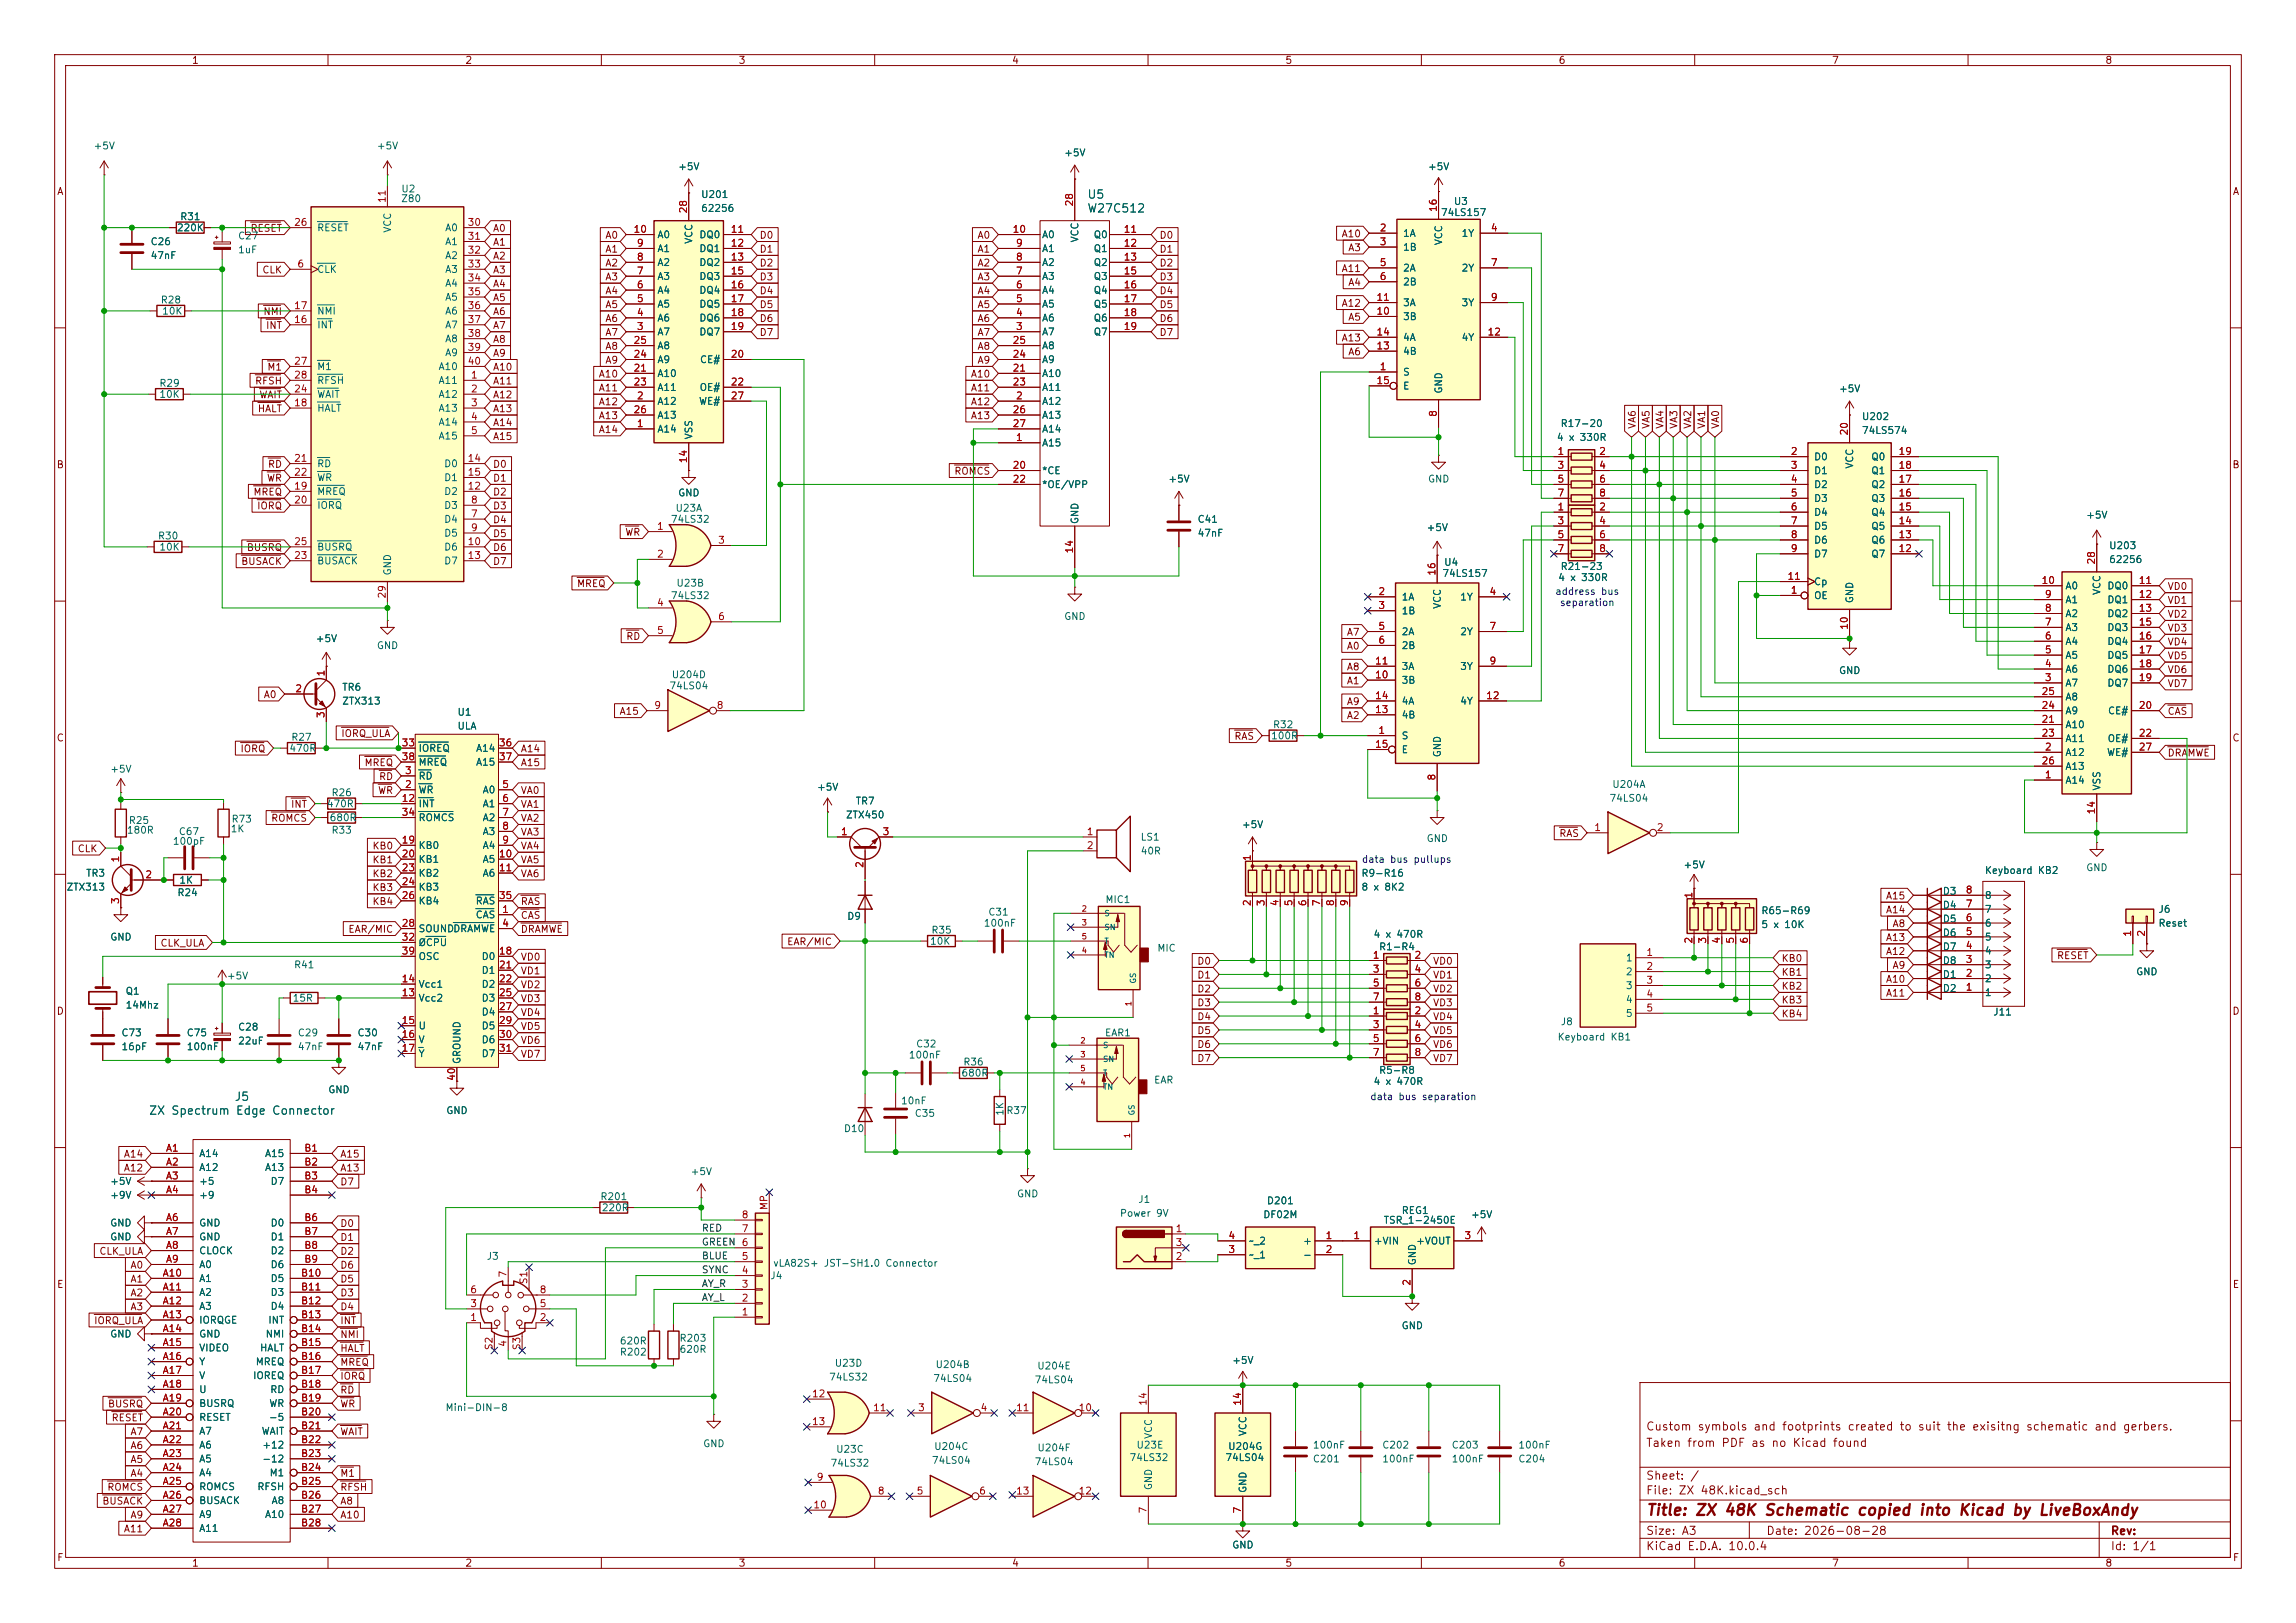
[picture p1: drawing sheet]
<svg xmlns="http://www.w3.org/2000/svg" width="420mm" height="297mm" viewBox="0 0 420 297" stroke-linecap="round" stroke-linejoin="round" font-family="sans-serif">
<defs><g id="words">
<text font-size="2" fill="#840000" x="301" y="277.8">Title: ZX 48K Schematic copied into Kicad by LiveBoxAndy</text>
<g font-size="1.5" fill="#006464">
<text x="198.8" y="39.3">W27C512</text>
<text x="198.8" y="36.7">U5</text>
<text x="42.8" y="201.8">J5</text>
<text x="27.1" y="204.4">ZX Spectrum Edge Connector</text>
</g>
<g font-size="1.5" fill="#840000">
<text x="301" y="262.1">Custom symbols and footprints created to suit the exisitng schematic and gerbers.</text>
<text x="301" y="265.1">Taken from PDF as no Kicad found</text>
<text x="301" y="273.8">File: ZX 48K.kicad_sch</text>
<text x="301" y="271.1">Sheet: /</text>
<text x="301" y="281.2">Size: A3</text>
<text x="323" y="281.2">Date: 2026-08-28</text>
<text x="386" y="281.2">Rev:</text>
<text x="301" y="284">KiCad E.D.A. 10.0.4</text>
<text x="386" y="284">Id: 1/1</text>
</g>
<g font-size="1.3" fill="#840000">
<text x="35" y="12">1</text>
<text x="85" y="12">2</text>
<text x="135" y="12">3</text>
<text x="185" y="12">4</text>
<text x="235" y="12">5</text>
<text x="285" y="12">6</text>
<text x="335" y="12">7</text>
<text x="385" y="12">8</text>
<text x="10.3" y="36">A</text>
<text x="408.3" y="36">A</text>
<text x="45.7" y="42.7">RESET</text>
<text x="90.1" y="42.7">A0</text>
<text x="90.1" y="45.3">A1</text>
<text x="90.1" y="47.8">A2</text>
<text x="110.6" y="46.5">A1</text>
<text x="110.6" y="44">A0</text>
<text x="138.8" y="46.5">D1</text>
<text x="138.8" y="44">D0</text>
<text x="178.7" y="46.5">A1</text>
<text x="178.7" y="44">A0</text>
<text x="212" y="44">D0</text>
<text x="212" y="46.5">D1</text>
<text x="245.3" y="43.7">A10</text>
<text x="246.5" y="46.3">A3</text>
<text x="47.9" y="50.3">CLK</text>
<text x="90.1" y="50.3">A3</text>
<text x="90.1" y="52.9">A4</text>
<text x="110.6" y="51.6">A3</text>
<text x="110.6" y="49.1">A2</text>
<text x="138.8" y="49.1">D2</text>
<text x="138.8" y="51.6">D3</text>
<text x="178.7" y="49.1">A2</text>
<text x="178.7" y="51.6">A3</text>
<text x="212" y="51.6">D3</text>
<text x="212" y="49.1">D2</text>
<text x="245.3" y="50.1">A11</text>
<text x="246.5" y="52.6">A4</text>
<text x="48.1" y="58">NMI</text>
<text x="90.1" y="55.4">A5</text>
<text x="90.1" y="58">A6</text>
<text x="110.6" y="54.1">A4</text>
<text x="110.6" y="56.7">A5</text>
<text x="110.6" y="59.2">A6</text>
<text x="138.8" y="54.1">D4</text>
<text x="138.8" y="59.2">D6</text>
<text x="138.8" y="56.7">D5</text>
<text x="178.7" y="54.1">A4</text>
<text x="178.7" y="59.2">A6</text>
<text x="178.7" y="56.7">A5</text>
<text x="212" y="54.1">D4</text>
<text x="212" y="56.7">D5</text>
<text x="212" y="59.2">D6</text>
<text x="245.3" y="56.4">A12</text>
<text x="246.5" y="59">A5</text>
<text x="48.6" y="60.5">INT</text>
<text x="90.1" y="60.5">A7</text>
<text x="90.1" y="63">A8</text>
<text x="90.1" y="65.6">A9</text>
<text x="110.6" y="61.8">A7</text>
<text x="110.6" y="64.3">A8</text>
<text x="138.8" y="61.8">D7</text>
<text x="178.7" y="61.8">A7</text>
<text x="178.7" y="64.3">A8</text>
<text x="212" y="61.8">D7</text>
<text x="245.3" y="62.8">A13</text>
<text x="246.5" y="65.3">A6</text>
<text x="46.6" y="70.7">RFSH</text>
<text x="48.8" y="68.1">M1</text>
<text x="90.1" y="70.7">A11</text>
<text x="90.1" y="68.1">A10</text>
<text x="109.4" y="71.9">A11</text>
<text x="109.4" y="69.4">A10</text>
<text x="110.6" y="66.8">A9</text>
<text x="177.5" y="69.4">A10</text>
<text x="177.5" y="71.9">A11</text>
<text x="178.7" y="66.8">A9</text>
<text x="47" y="75.7">HALT</text>
<text x="47.3" y="73.2">WAIT</text>
<text x="90.1" y="73.2">A12</text>
<text x="90.1" y="75.7">A13</text>
<text x="109.4" y="74.5">A12</text>
<text x="109.4" y="77">A13</text>
<text x="177.5" y="77">A13</text>
<text x="177.5" y="74.5">A12</text>
<text x="90.1" y="80.8">A15</text>
<text x="90.1" y="78.3">A14</text>
<text x="109.4" y="79.5">A14</text>
<text x="299.5" y="78.6" transform="rotate(-90 299.5 78.6)">VA6</text>
<text x="302.1" y="78.6" transform="rotate(-90 302.1 78.6)">VA5</text>
<text x="304.6" y="78.6" transform="rotate(-90 304.6 78.6)">VA4</text>
<text x="307.1" y="78.6" transform="rotate(-90 307.1 78.6)">VA3</text>
<text x="309.7" y="78.6" transform="rotate(-90 309.7 78.6)">VA2</text>
<text x="312.2" y="78.6" transform="rotate(-90 312.2 78.6)">VA1</text>
<text x="314.8" y="78.6" transform="rotate(-90 314.8 78.6)">VA0</text>
<text x="10.3" y="86">B</text>
<text x="48.7" y="88.4">WR</text>
<text x="48.9" y="85.9">RD</text>
<text x="90.1" y="88.4">D1</text>
<text x="90.1" y="85.9">D0</text>
<text x="174.5" y="87.2">ROMCS</text>
<text x="408.2" y="86">B</text>
<text x="46.3" y="91">MREQ</text>
<text x="46.9" y="93.5">IORQ</text>
<text x="90.1" y="93.5">D3</text>
<text x="90.1" y="91">D2</text>
<text x="45" y="101.1">BUSRQ</text>
<text x="90.1" y="96.1">D4</text>
<text x="90.1" y="98.6">D5</text>
<text x="90.1" y="101.1">D6</text>
<text x="114.3" y="98.3">WR</text>
<text x="44" y="103.7">BUSACK</text>
<text x="90.1" y="103.7">D7</text>
<text x="105.4" y="107.7">MREQ</text>
<text x="396.4" y="110.8">VD1</text>
<text x="396.4" y="113.3">VD2</text>
<text x="396.4" y="108.3">VD0</text>
<text x="114.4" y="117.4">RD</text>
<text x="246.3" y="119.2">A0</text>
<text x="246.3" y="116.6">A7</text>
<text x="396.4" y="115.9">VD3</text>
<text x="396.4" y="118.4">VD4</text>
<text x="246.3" y="125.5">A1</text>
<text x="246.3" y="123">A8</text>
<text x="396.4" y="121">VD5</text>
<text x="396.4" y="123.5">VD6</text>
<text x="48.1" y="128.1">A0</text>
<text x="113.2" y="131.1">A15</text>
<text x="246.3" y="131.9">A2</text>
<text x="246.3" y="129.3">A9</text>
<text x="396.4" y="131.1">CAS</text>
<text x="396.4" y="126">VD7</text>
<text x="10.3" y="136">C</text>
<text x="43.9" y="138">IORQ</text>
<text x="62.3" y="135.2">IORQ_ULA</text>
<text x="95.2" y="138">A14</text>
<text x="225.7" y="135.7">RAS</text>
<text x="408.2" y="136">C</text>
<text x="66.6" y="140.5">MREQ</text>
<text x="69.2" y="143">RD</text>
<text x="95.2" y="140.5">A15</text>
<text x="396.4" y="138.7">DRAMWE</text>
<text x="53.1" y="148.1">INT</text>
<text x="69.1" y="145.6">WR</text>
<text x="95.2" y="148.1">VA1</text>
<text x="95.2" y="145.6">VA0</text>
<text x="49.5" y="150.7">ROMCS</text>
<text x="68" y="155.7">KB0</text>
<text x="95.2" y="155.7">VA4</text>
<text x="95.2" y="150.7">VA2</text>
<text x="95.2" y="153.2">VA3</text>
<text x="285.1" y="153.5">RAS</text>
<text x="14.1" y="156.3">CLK</text>
<text x="68" y="158.3">KB1</text>
<text x="68" y="160.8">KB2</text>
<text x="95.2" y="158.3">VA5</text>
<text x="95.2" y="160.8">VA6</text>
<text x="68" y="165.9">KB4</text>
<text x="68" y="163.4">KB3</text>
<text x="95.2" y="165.9">RAS</text>
<text x="344.9" y="167.4">A14</text>
<text x="344.9" y="164.9">A15</text>
<text x="29.2" y="173.5">CLK_ULA</text>
<text x="63.6" y="171">EAR/MIC</text>
<text x="95.2" y="171">DRAMWE</text>
<text x="95.2" y="168.4">CAS</text>
<text x="143.9" y="173.3">EAR/MIC</text>
<text x="344.9" y="172.5">A13</text>
<text x="346.1" y="170">A8</text>
<text x="95.2" y="176.1">VD0</text>
<text x="95.2" y="178.6">VD1</text>
<text x="218.9" y="176.8">D0</text>
<text x="218.9" y="179.4">D1</text>
<text x="262" y="179.4">VD1</text>
<text x="262" y="176.8">VD0</text>
<text x="325.8" y="178.9">KB1</text>
<text x="325.8" y="176.3">KB0</text>
<text x="344.9" y="175.1">A12</text>
<text x="346.1" y="177.6">A9</text>
<text x="376.2" y="175.8">RESET</text>
<text x="10.3" y="186">D</text>
<text x="95.2" y="181.1">VD2</text>
<text x="95.2" y="183.7">VD3</text>
<text x="218.9" y="184.5">D3</text>
<text x="218.9" y="181.9">D2</text>
<text x="262" y="184.5">VD3</text>
<text x="262" y="181.9">VD2</text>
<text x="325.8" y="183.9">KB3</text>
<text x="325.8" y="181.4">KB2</text>
<text x="344.9" y="180.1">A10</text>
<text x="344.9" y="182.7">A11</text>
<text x="408.2" y="186">D</text>
<text x="95.2" y="188.8">VD5</text>
<text x="95.2" y="186.2">VD4</text>
<text x="95.2" y="191.3">VD6</text>
<text x="218.9" y="189.5">D5</text>
<text x="218.9" y="187">D4</text>
<text x="262" y="187">VD4</text>
<text x="262" y="189.5">VD5</text>
<text x="325.8" y="186.5">KB4</text>
<text x="95.2" y="193.8">VD7</text>
<text x="218.9" y="192.1">D6</text>
<text x="218.9" y="194.6">D7</text>
<text x="262" y="192.1">VD6</text>
<text x="262" y="194.6">VD7</text>
<text x="22.5" y="212.1">A14</text>
<text x="22.5" y="214.7">A12</text>
<text x="62.1" y="214.7">A13</text>
<text x="62.1" y="212.1">A15</text>
<text x="62.1" y="217.2">D7</text>
<text x="62.1" y="227.4">D1</text>
<text x="62.1" y="224.8">D0</text>
<text x="18.1" y="229.9">CLK_ULA</text>
<text x="23.8" y="232.5">A0</text>
<text x="62.1" y="229.9">D2</text>
<text x="62.1" y="232.5">D6</text>
<text x="10.3" y="236">E</text>
<text x="23.8" y="235">A1</text>
<text x="23.8" y="237.5">A2</text>
<text x="62.1" y="235">D5</text>
<text x="62.1" y="237.5">D3</text>
<text x="408.3" y="236">E</text>
<text x="17.1" y="242.6">IORQ_ULA</text>
<text x="23.8" y="240.1">A3</text>
<text x="62.1" y="245.2">NMI</text>
<text x="62.1" y="242.6">INT</text>
<text x="62.1" y="240.1">D4</text>
<text x="62.1" y="247.7">HALT</text>
<text x="62.1" y="250.2">MREQ</text>
<text x="19.6" y="257.9">BUSRQ</text>
<text x="62.1" y="257.9">WR</text>
<text x="62.1" y="252.8">IORQ</text>
<text x="62.1" y="255.3">RD</text>
<text x="20.3" y="260.4">RESET</text>
<text x="23.8" y="262.9">A7</text>
<text x="62.1" y="262.9">WAIT</text>
<text x="23.8" y="268">A5</text>
<text x="23.8" y="265.5">A6</text>
<text x="18.6" y="275.6">BUSACK</text>
<text x="19.5" y="273.1">ROMCS</text>
<text x="23.8" y="270.6">A4</text>
<text x="62.1" y="270.6">M1</text>
<text x="62.1" y="273.1">RFSH</text>
<text x="62.1" y="275.6">A8</text>
<text x="22.5" y="280.7">A11</text>
<text x="23.8" y="278.2">A9</text>
<text x="62.1" y="278.2">A10</text>
<text x="10.3" y="286">F</text>
<text x="35" y="287">1</text>
<text x="85" y="287">2</text>
<text x="135" y="287">3</text>
<text x="185" y="287">4</text>
<text x="235" y="287">5</text>
<text x="285" y="287">6</text>
<text x="335" y="287">7</text>
<text x="385" y="287">8</text>
<text x="408.3" y="286">F</text>
</g>
<g font-size="1.3" fill="#006464">
<text x="17" y="27.6">+5V</text>
<text x="68.8" y="27.6">+5V</text>
<text x="194.6" y="28.9">+5V</text>
<text x="73.3" y="35.5">U2</text>
<text x="123.9" y="31.5">+5V</text>
<text x="261.1" y="31.5">+5V</text>
<text x="32.9" y="40.6">R31</text>
<text x="73.3" y="37.3">Z80</text>
<text x="128.1" y="39.1">62256</text>
<text x="128.1" y="36.5">U201</text>
<text x="263.5" y="39.8">74LS157</text>
<text x="265.8" y="37.8">U3</text>
<text x="27.4" y="45.2">C26</text>
<text x="27.4" y="47.7">47nF</text>
<text x="32.2" y="42.6">220K</text>
<text x="43.4" y="46.7">1uF</text>
<text x="43.4" y="44.1">C27</text>
<text x="57.9" y="42.6">RESET</text>
<text x="71.8" y="42.7" transform="rotate(-90 71.8 42.7)">VCC</text>
<text x="81.3" y="42.6">A0</text>
<text x="81.3" y="45.2">A1</text>
<text x="81.3" y="47.7">A2</text>
<text x="120.1" y="46.4">A1</text>
<text x="120.1" y="43.9">A0</text>
<text x="127" y="44.7" transform="rotate(-90 127 44.7)">VCC</text>
<text x="127.8" y="43.9">DQ0</text>
<text x="127.8" y="46.4">DQ1</text>
<text x="190.5" y="46.4">A1</text>
<text x="190.5" y="43.9">A0</text>
<text x="197.6" y="44.5" transform="rotate(-90 197.6 44.5)">VCC</text>
<text x="199.9" y="43.9">Q0</text>
<text x="199.9" y="46.4">Q1</text>
<text x="256.5" y="43.6">1A</text>
<text x="256.5" y="46.2">1B</text>
<text x="264.1" y="45" transform="rotate(-90 264.1 45)">VCC</text>
<text x="267.2" y="43.6">1Y</text>
<text x="57.9" y="50.2">CLK</text>
<text x="81.3" y="50.2">A3</text>
<text x="81.3" y="52.8">A4</text>
<text x="120.1" y="51.5">A3</text>
<text x="120.1" y="49">A2</text>
<text x="127.8" y="49">DQ2</text>
<text x="127.8" y="51.5">DQ3</text>
<text x="190.5" y="51.5">A3</text>
<text x="190.5" y="49">A2</text>
<text x="199.9" y="49">Q2</text>
<text x="199.9" y="51.5">Q3</text>
<text x="256.5" y="50">2A</text>
<text x="256.5" y="52.5">2B</text>
<text x="267.2" y="50">2Y</text>
<text x="29.3" y="55.8">R28</text>
<text x="29.5" y="57.9">10K</text>
<text x="57.9" y="57.9">NMI</text>
<text x="81.3" y="55.3">A5</text>
<text x="81.3" y="57.9">A6</text>
<text x="120.1" y="59.1">A6</text>
<text x="120.1" y="56.6">A5</text>
<text x="120.1" y="54.1">A4</text>
<text x="127.8" y="54.1">DQ4</text>
<text x="127.8" y="56.6">DQ5</text>
<text x="127.8" y="59.1">DQ6</text>
<text x="190.5" y="59.1">A6</text>
<text x="190.5" y="56.6">A5</text>
<text x="190.5" y="54.1">A4</text>
<text x="199.9" y="54.1">Q4</text>
<text x="199.9" y="56.6">Q5</text>
<text x="199.9" y="59.1">Q6</text>
<text x="256.5" y="58.9">3B</text>
<text x="256.5" y="56.3">3A</text>
<text x="267.2" y="56.3">3Y</text>
<text x="57.9" y="60.4">INT</text>
<text x="81.3" y="60.4">A7</text>
<text x="81.3" y="62.9">A8</text>
<text x="81.3" y="65.5">A9</text>
<text x="120.1" y="61.7">A7</text>
<text x="120.1" y="64.2">A8</text>
<text x="127.8" y="61.7">DQ7</text>
<text x="190.5" y="61.7">A7</text>
<text x="190.5" y="64.2">A8</text>
<text x="199.9" y="61.7">Q7</text>
<text x="256.5" y="65.2">4B</text>
<text x="256.5" y="62.7">4A</text>
<text x="267.2" y="62.7">4Y</text>
<text x="29" y="71.1">R29</text>
<text x="57.9" y="68">M1</text>
<text x="57.9" y="70.6">RFSH</text>
<text x="80.1" y="70.6">A11</text>
<text x="80.1" y="68">A10</text>
<text x="120.1" y="69.3">A10</text>
<text x="120.1" y="71.8">A11</text>
<text x="120.1" y="66.8">A9</text>
<text x="127.9" y="71.8">OE#</text>
<text x="127.9" y="66.8">CE#</text>
<text x="190.5" y="69.3">A10</text>
<text x="190.5" y="71.8">A11</text>
<text x="190.5" y="66.8">A9</text>
<text x="256.5" y="69">S</text>
<text x="256.5" y="71.6">E</text>
<text x="29" y="73.1">10K</text>
<text x="57.9" y="75.6">HALT</text>
<text x="57.9" y="73.1">WAIT</text>
<text x="80.1" y="73.1">A12</text>
<text x="80.1" y="75.6">A13</text>
<text x="120.1" y="74.4">A12</text>
<text x="120.1" y="76.9">A13</text>
<text x="127.8" y="74.4">WE#</text>
<text x="190.5" y="74.4">A12</text>
<text x="190.5" y="76.9">A13</text>
<text x="264.1" y="72.1" transform="rotate(-90 264.1 72.1)">GND</text>
<text x="336.3" y="72.1">+5V</text>
<text x="340.5" y="77.2">U202</text>
<text x="80.1" y="78.2">A14</text>
<text x="80.1" y="80.7">A15</text>
<text x="120.1" y="79.5">A14</text>
<text x="127" y="80.5" transform="rotate(-90 127 80.5)">VSS</text>
<text x="190.5" y="82">A15</text>
<text x="190.5" y="79.5">A14</text>
<text x="284.7" y="81">4 x 330R</text>
<text x="285.4" y="78.4">R17-20</text>
<text x="340.5" y="79.7">74LS574</text>
<text x="57.9" y="85.8">RD</text>
<text x="57.9" y="88.3">WR</text>
<text x="81.1" y="85.8">D0</text>
<text x="81.1" y="88.3">D1</text>
<text x="190.5" y="87.1">*CE</text>
<text x="190.5" y="89.6">*OE/VPP</text>
<text x="213.6" y="88.6">+5V</text>
<text x="261.1" y="88.6">GND</text>
<text x="331.7" y="84.5">D0</text>
<text x="331.7" y="87.1">D1</text>
<text x="331.7" y="89.6">D2</text>
<text x="339.3" y="85.9" transform="rotate(-90 339.3 85.9)">VCC</text>
<text x="342.2" y="89.6">Q2</text>
<text x="342.2" y="87.1">Q1</text>
<text x="342.2" y="84.5">Q0</text>
<text x="57.9" y="90.9">MREQ</text>
<text x="57.9" y="93.4">IORQ</text>
<text x="81.1" y="96">D4</text>
<text x="81.1" y="93.4">D3</text>
<text x="81.1" y="90.9">D2</text>
<text x="122.6" y="96">74LS32</text>
<text x="123.5" y="93.9">U23A</text>
<text x="123.9" y="91.1">GND</text>
<text x="219" y="96">C41</text>
<text x="331.7" y="92.2">D3</text>
<text x="331.7" y="94.7">D4</text>
<text x="342.2" y="94.7">Q4</text>
<text x="342.2" y="92.2">Q3</text>
<text x="381.5" y="95.2">+5V</text>
<text x="28.8" y="99">R30</text>
<text x="29" y="101">10K</text>
<text x="57.9" y="101">BUSRQ</text>
<text x="81.1" y="98.5">D5</text>
<text x="81.1" y="101">D6</text>
<text x="197.6" y="96" transform="rotate(-90 197.6 96)">GND</text>
<text x="219" y="98.5">47nF</text>
<text x="260.9" y="97.5">+5V</text>
<text x="331.7" y="97.2">D5</text>
<text x="331.7" y="99.8">D6</text>
<text x="342.2" y="99.8">Q6</text>
<text x="342.2" y="97.2">Q5</text>
<text x="385.7" y="100.8">U203</text>
<text x="57.9" y="103.6">BUSACK</text>
<text x="71.8" y="105.4" transform="rotate(-90 71.8 105.4)">GND</text>
<text x="81.1" y="103.6">D7</text>
<text x="123.6" y="107.7">U23B</text>
<text x="263.7" y="105.9">74LS157</text>
<text x="264.1" y="103.8">U4</text>
<text x="284.9" y="106.6">4 x 330R</text>
<text x="285.4" y="104.6">R21-23</text>
<text x="331.7" y="102.3">D7</text>
<text x="331.7" y="107.4">Cp</text>
<text x="342.2" y="102.3">Q7</text>
<text x="385.7" y="103.3">62256</text>
<text x="122.6" y="109.9">74LS32</text>
<text x="194.6" y="113.7">GND</text>
<text x="256.3" y="110.2">1A</text>
<text x="256.3" y="112.7">1B</text>
<text x="263.9" y="111.5" transform="rotate(-90 263.9 111.5)">VCC</text>
<text x="267" y="110.2">1Y</text>
<text x="331.7" y="109.9">OE</text>
<text x="339.3" y="110.5" transform="rotate(-90 339.3 110.5)">GND</text>
<text x="377.7" y="113.2">A2</text>
<text x="377.7" y="110.7">A1</text>
<text x="377.7" y="108.2">A0</text>
<text x="384.5" y="109" transform="rotate(-90 384.5 109)">VCC</text>
<text x="385.4" y="108.2">DQ0</text>
<text x="385.4" y="110.7">DQ1</text>
<text x="385.4" y="113.2">DQ2</text>
<text x="57.7" y="117.8">+5V</text>
<text x="68.8" y="119.1">GND</text>
<text x="256.3" y="116.5">2A</text>
<text x="256.3" y="119.1">2B</text>
<text x="267" y="116.5">2Y</text>
<text x="377.7" y="118.3">A4</text>
<text x="377.7" y="115.8">A3</text>
<text x="385.4" y="115.8">DQ3</text>
<text x="385.4" y="118.3">DQ4</text>
<text x="122.8" y="124.4">U204D</text>
<text x="256.3" y="125.4">3B</text>
<text x="256.3" y="122.9">3A</text>
<text x="267" y="122.9">3Y</text>
<text x="336.3" y="123.7">GND</text>
<text x="377.7" y="125.9">A7</text>
<text x="377.7" y="123.4">A6</text>
<text x="377.7" y="120.9">A5</text>
<text x="385.4" y="120.9">DQ5</text>
<text x="385.4" y="123.4">DQ6</text>
<text x="385.4" y="125.9">DQ7</text>
<text x="62.5" y="126.7">TR6</text>
<text x="62.5" y="129.2">ZTX313</text>
<text x="83.6" y="131.3">U1</text>
<text x="122.3" y="126.4">74LS04</text>
<text x="256.3" y="131.8">4B</text>
<text x="256.3" y="129.2">4A</text>
<text x="267" y="129.2">4Y</text>
<text x="377.7" y="131">A9</text>
<text x="377.7" y="128.5">A8</text>
<text x="385.5" y="131">CE#</text>
<text x="52.8" y="137.9">470R</text>
<text x="53.2" y="135.8">R27</text>
<text x="76.5" y="137.9">IOREQ</text>
<text x="83.6" y="133.8">ULA</text>
<text x="87" y="137.9">A14</text>
<text x="232.4" y="135.6">100R</text>
<text x="232.7" y="133.6">R32</text>
<text x="256.3" y="135.6">S</text>
<text x="377.7" y="133.6">A10</text>
<text x="377.7" y="136.1">A11</text>
<text x="385.4" y="136.1">OE#</text>
<text x="20.1" y="141.7">+5V</text>
<text x="76.5" y="143">RD</text>
<text x="76.5" y="140.4">MREQ</text>
<text x="87" y="140.4">A15</text>
<text x="256.3" y="138.1">E</text>
<text x="263.9" y="138.7" transform="rotate(-90 263.9 138.7)">GND</text>
<text x="377.7" y="143.7">A14</text>
<text x="377.7" y="138.6">A12</text>
<text x="377.7" y="141.2">A13</text>
<text x="385.3" y="138.6">WE#</text>
<text x="59.7" y="148">470R</text>
<text x="60.5" y="146">R26</text>
<text x="76.5" y="145.5">WR</text>
<text x="76.5" y="148">INT</text>
<text x="88.2" y="145.5">A0</text>
<text x="88.2" y="148">A1</text>
<text x="149.3" y="145">+5V</text>
<text x="156.4" y="147.5">TR7</text>
<text x="294.3" y="147">74LS04</text>
<text x="294.8" y="144.5">U204A</text>
<text x="384.5" y="144.8" transform="rotate(-90 384.5 144.8)">VSS</text>
<text x="23.1" y="152.9">180R</text>
<text x="23.5" y="151.1">R25</text>
<text x="31.5" y="154.9">100pF</text>
<text x="32.6" y="153.1">C67</text>
<text x="42.1" y="152.6">1K</text>
<text x="42.2" y="150.8">R73</text>
<text x="60.2" y="150.6">680R</text>
<text x="60.5" y="152.9">R33</text>
<text x="76.5" y="155.7">KB0</text>
<text x="76.5" y="150.6">ROMCS</text>
<text x="88.2" y="150.6">A2</text>
<text x="88.2" y="153.1">A3</text>
<text x="88.2" y="155.7">A4</text>
<text x="154.6" y="150.1">ZTX450</text>
<text x="208.5" y="154.1">LS1</text>
<text x="227.1" y="151.8">+5V</text>
<text x="260.9" y="154.4">GND</text>
<text x="15.6" y="160.7">TR3</text>
<text x="76.5" y="158.2">KB1</text>
<text x="76.5" y="160.7">KB2</text>
<text x="88.2" y="158.2">A5</text>
<text x="88.2" y="160.7">A6</text>
<text x="208.5" y="156.7">40R</text>
<text x="248.9" y="160.7">R9-R16</text>
<text x="307.8" y="159.2">+5V</text>
<text x="363" y="160.2">Keyboard KB2</text>
<text x="381.5" y="159.7">GND</text>
<text x="12.1" y="163.3">ZTX313</text>
<text x="32.3" y="164.3">R24</text>
<text x="32.7" y="162">1K</text>
<text x="76.5" y="163.3">KB3</text>
<text x="76.5" y="165.8">KB4</text>
<text x="86.9" y="165.8">RAS</text>
<text x="180.7" y="167.8">C31</text>
<text x="202.1" y="165.6">MIC1</text>
<text x="248.9" y="163.3">8 x 8K2</text>
<text x="322.1" y="167.6">R65-R69</text>
<text x="355.3" y="164">D3</text>
<text x="355.3" y="166.6">D4</text>
<text x="363" y="167.3">7</text>
<text x="363" y="164.8">8</text>
<text x="394.7" y="167.3">J6</text>
<text x="20.1" y="172.4">GND</text>
<text x="76.5" y="170.9">SOUNDDRAMWE</text>
<text x="76.5" y="173.4">ØCPU</text>
<text x="86.9" y="168.4">CAS</text>
<text x="154.9" y="168.6">D9</text>
<text x="170" y="173.2">10K</text>
<text x="170.3" y="171.2">R35</text>
<text x="179.8" y="169.9">100nF</text>
<text x="251.1" y="171.9">4 x 470R</text>
<text x="322.1" y="170.1">5 x 10K</text>
<text x="355.3" y="171.7">D6</text>
<text x="355.3" y="169.1">D5</text>
<text x="363" y="172.4">5</text>
<text x="363" y="169.9">6</text>
<text x="394.7" y="169.9">Reset</text>
<text x="41.4" y="179.5">+5V</text>
<text x="53.7" y="177.5">R41</text>
<text x="76.5" y="176">OSC</text>
<text x="88" y="176">D0</text>
<text x="88" y="178.5">D1</text>
<text x="211.6" y="174.5">MIC</text>
<text x="252.2" y="174.2">R1-R4</text>
<text x="297.3" y="176.2">1</text>
<text x="297.3" y="178.8">2</text>
<text x="355.3" y="174.2">D7</text>
<text x="355.3" y="179.3">D1</text>
<text x="355.3" y="176.7">D8</text>
<text x="363" y="177.5">3</text>
<text x="363" y="175">4</text>
<text x="390.6" y="178.8">GND</text>
<text x="22.9" y="184.9">14Mhz</text>
<text x="22.9" y="182.3">Q1</text>
<text x="53.4" y="183.6">15R</text>
<text x="76.5" y="183.6">Vcc2</text>
<text x="76.5" y="181.1">Vcc1</text>
<text x="88" y="181.1">D2</text>
<text x="88" y="183.6">D3</text>
<text x="297.3" y="181.3">3</text>
<text x="297.3" y="183.9">4</text>
<text x="355.3" y="181.8">D2</text>
<text x="363" y="182.6">1</text>
<text x="363" y="180">2</text>
<text x="22.1" y="189.9">C73</text>
<text x="34" y="189.9">C75</text>
<text x="43.4" y="188.9">C28</text>
<text x="43.4" y="191.4">22uF</text>
<text x="54.4" y="189.9">C29</text>
<text x="65.3" y="189.9">C30</text>
<text x="76.5" y="188.7">U</text>
<text x="76.5" y="191.2">V</text>
<text x="88" y="186.1">D4</text>
<text x="88" y="188.7">D5</text>
<text x="88" y="191.2">D6</text>
<text x="167.5" y="192">C32</text>
<text x="202" y="189.9">EAR1</text>
<text x="284.8" y="190.7">Keyboard KB1</text>
<text x="285.4" y="187.9">J8</text>
<text x="297.3" y="186.4">5</text>
<text x="364.5" y="186.1">J11</text>
<text x="22.1" y="192.5">16pF</text>
<text x="34" y="192.5">100nF</text>
<text x="54.4" y="192.5">47nF</text>
<text x="65.3" y="192.5">47nF</text>
<text x="76.5" y="193.8">Y</text>
<text x="84.5" y="194.8" transform="rotate(-90 84.5 194.8)">GROUND</text>
<text x="88" y="193.8">D7</text>
<text x="166.1" y="194">100nF</text>
<text x="175.8" y="197.3">680R</text>
<text x="176.1" y="195.3">R36</text>
<text x="252.2" y="196.8">R5-R8</text>
<text x="59.9" y="200.4">GND</text>
<text x="164.7" y="202.4">10nF</text>
<text x="211" y="198.6">EAR</text>
<text x="251.1" y="198.8">4 x 470R</text>
<text x="81.5" y="204.2">GND</text>
<text x="154.3" y="207.5">D10</text>
<text x="167.2" y="204.7">C35</text>
<text x="183.9" y="204.3" transform="rotate(-90 183.9 204.3)">1K</text>
<text x="184" y="204.2">R37</text>
<text x="36.3" y="212">A14</text>
<text x="36.3" y="214.6">A12</text>
<text x="48.4" y="212">A15</text>
<text x="48.4" y="214.6">A13</text>
<text x="126.2" y="215.3">+5V</text>
<text x="20" y="219.7">+9V</text>
<text x="20" y="217.1">+5V</text>
<text x="36.3" y="217.1">+5</text>
<text x="36.3" y="219.7">+9</text>
<text x="49.4" y="217.1">D7</text>
<text x="109.7" y="219.9">R201</text>
<text x="110" y="222">220R</text>
<text x="185.9" y="219.4">GND</text>
<text x="208.1" y="220.4">J1</text>
<text x="231.6" y="220.7">D201</text>
<text x="20" y="227.3">GND</text>
<text x="20" y="224.7">GND</text>
<text x="36.3" y="224.7">GND</text>
<text x="36.3" y="227.3">GND</text>
<text x="49.4" y="224.7">D0</text>
<text x="49.4" y="227.3">D1</text>
<text x="204.7" y="223">Power 9V</text>
<text x="231" y="223.2">DF02M</text>
<text x="253" y="224.2">TSR_1-2450E</text>
<text x="256.3" y="222.5">REG1</text>
<text x="269" y="223.2">+5V</text>
<text x="36.3" y="229.8">CLOCK</text>
<text x="36.3" y="232.4">A0</text>
<text x="49.4" y="229.8">D2</text>
<text x="49.4" y="232.4">D6</text>
<text x="88.9" y="230.8">J3</text>
<text x="141.3" y="232.1">vLA82S+ JST-SH1.0 Connector</text>
<text x="228.3" y="230.6">~_1</text>
<text x="228.3" y="228">~_2</text>
<text x="238.3" y="228">+</text>
<text x="238.3" y="230.6">-</text>
<text x="251.2" y="228">+VIN</text>
<text x="258.9" y="228">+VOUT</text>
<text x="259.3" y="231.6" transform="rotate(-90 259.3 231.6)">GND</text>
<text x="36.3" y="234.9">A1</text>
<text x="36.3" y="237.4">A2</text>
<text x="36.3" y="240">A3</text>
<text x="49.4" y="234.9">D5</text>
<text x="49.4" y="237.4">D3</text>
<text x="49.4" y="240">D4</text>
<text x="140.8" y="234.4">J4</text>
<text x="20" y="245.1">GND</text>
<text x="36.3" y="242.5">IORQGE</text>
<text x="36.3" y="245.1">GND</text>
<text x="48.5" y="245.1">NMI</text>
<text x="49" y="242.5">INT</text>
<text x="124.2" y="245.8">R203</text>
<text x="256.3" y="243.5">GND</text>
<text x="36.3" y="247.6">VIDEO</text>
<text x="36.3" y="250.1">Y</text>
<text x="46.7" y="250.1">MREQ</text>
<text x="47.5" y="247.6">HALT</text>
<text x="113.3" y="248.4">R202</text>
<text x="113.3" y="246.3">620R</text>
<text x="124.2" y="247.9">620R</text>
<text x="152.6" y="250.4">U23D</text>
<text x="171" y="250.7">U204B</text>
<text x="189.6" y="250.9">U204E</text>
<text x="225.3" y="249.9">+5V</text>
<text x="36.3" y="252.7">V</text>
<text x="36.3" y="255.2">U</text>
<text x="36.3" y="257.8">BUSRQ</text>
<text x="46.2" y="252.7">IOREQ</text>
<text x="49.1" y="257.8">WR</text>
<text x="49.3" y="255.2">RD</text>
<text x="151.6" y="252.9">74LS32</text>
<text x="170.6" y="253.2">74LS04</text>
<text x="189.1" y="253.4">74LS04</text>
<text x="36.3" y="260.3">RESET</text>
<text x="36.3" y="262.8">A7</text>
<text x="47.8" y="262.8">WAIT</text>
<text x="49.1" y="260.3">-5</text>
<text x="81.4" y="258.5">Mini-DIN-8</text>
<text x="211" y="263.4" transform="rotate(-90 211 263.4)">VCC</text>
<text x="228.3" y="262.9" transform="rotate(-90 228.3 262.9)">VCC</text>
<text x="36.3" y="265.4">A6</text>
<text x="36.3" y="267.9">A5</text>
<text x="47.9" y="265.4">+12</text>
<text x="47.9" y="267.9">-12</text>
<text x="128.5" y="265.1">GND</text>
<text x="151.8" y="268.7">74LS32</text>
<text x="152.8" y="266.1">U23C</text>
<text x="170.4" y="268.2">74LS04</text>
<text x="170.8" y="265.6">U204C</text>
<text x="189.1" y="268.4">74LS04</text>
<text x="189.7" y="265.9">U204F</text>
<text x="206.5" y="267.7">74LS32</text>
<text x="207.8" y="265.4">U23E</text>
<text x="224" y="267.7">74LS04</text>
<text x="224.5" y="265.6">U204G</text>
<text x="240" y="267.9">C201</text>
<text x="240" y="265.4">100nF</text>
<text x="252.7" y="265.4">C202</text>
<text x="252.7" y="267.9">100nF</text>
<text x="265.4" y="265.4">C203</text>
<text x="265.4" y="267.9">100nF</text>
<text x="277.6" y="267.9">C204</text>
<text x="277.6" y="265.4">100nF</text>
<text x="36.3" y="270.5">A4</text>
<text x="36.3" y="273">ROMCS</text>
<text x="36.3" y="275.5">BUSACK</text>
<text x="47" y="273">RFSH</text>
<text x="49.2" y="270.5">M1</text>
<text x="49.6" y="275.5">A8</text>
<text x="211" y="272.8" transform="rotate(-90 211 272.8)">GND</text>
<text x="228.3" y="273.3" transform="rotate(-90 228.3 273.3)">GND</text>
<text x="36.3" y="278.1">A9</text>
<text x="36.3" y="280.6">A11</text>
<text x="48.4" y="278.1">A10</text>
<text x="225.3" y="283.7">GND</text>
</g>
<g font-size="1.3" fill="#a90000">
<text x="53.7" y="41.6">26</text>
<text x="70.8" y="37.3" transform="rotate(-90 70.8 37.3)">11</text>
<text x="85.4" y="41.6">30</text>
<text x="126" y="39.2" transform="rotate(-90 126 39.2)">28</text>
<text x="196.6" y="37.9" transform="rotate(-90 196.6 37.9)">28</text>
<text x="263.1" y="38.9" transform="rotate(-90 263.1 38.9)">16</text>
<text x="85.4" y="44.2">31</text>
<text x="85.4" y="46.7">32</text>
<text x="115.8" y="42.9">10</text>
<text x="116.4" y="48">8</text>
<text x="116.4" y="45.4">9</text>
<text x="133.6" y="42.9">11</text>
<text x="133.6" y="45.4">12</text>
<text x="133.6" y="48">13</text>
<text x="185.1" y="42.9">10</text>
<text x="185.7" y="48">8</text>
<text x="185.7" y="45.4">9</text>
<text x="205.4" y="42.9">11</text>
<text x="205.4" y="45.4">12</text>
<text x="205.4" y="48">13</text>
<text x="252.3" y="42.6">2</text>
<text x="252.3" y="45.2">3</text>
<text x="272.6" y="42.6">4</text>
<text x="54.3" y="49.3">6</text>
<text x="85.4" y="49.3">33</text>
<text x="85.4" y="51.8">34</text>
<text x="116.4" y="53.1">6</text>
<text x="116.4" y="50.5">7</text>
<text x="133.6" y="50.5">15</text>
<text x="133.6" y="53.1">16</text>
<text x="185.7" y="53.1">6</text>
<text x="185.7" y="50.5">7</text>
<text x="205.4" y="50.5">15</text>
<text x="205.4" y="53.1">16</text>
<text x="252.3" y="49">5</text>
<text x="252.3" y="51.5">6</text>
<text x="272.6" y="49">7</text>
<text x="53.7" y="59.4">16</text>
<text x="53.7" y="56.9">17</text>
<text x="85.4" y="54.3">35</text>
<text x="85.4" y="56.9">36</text>
<text x="85.4" y="59.4">37</text>
<text x="116.4" y="58.1">4</text>
<text x="116.4" y="55.6">5</text>
<text x="133.6" y="55.6">17</text>
<text x="133.6" y="58.1">18</text>
<text x="185.7" y="58.1">4</text>
<text x="185.7" y="55.6">5</text>
<text x="205.4" y="55.6">17</text>
<text x="205.4" y="58.1">18</text>
<text x="251.7" y="57.9">10</text>
<text x="251.7" y="55.3">11</text>
<text x="272.6" y="55.3">9</text>
<text x="85.4" y="62">38</text>
<text x="85.4" y="64.5">39</text>
<text x="115.8" y="65.8">24</text>
<text x="115.8" y="63.2">25</text>
<text x="116.4" y="60.7">3</text>
<text x="133.6" y="60.7">19</text>
<text x="133.6" y="65.8">20</text>
<text x="185.1" y="65.8">24</text>
<text x="185.1" y="63.2">25</text>
<text x="185.7" y="60.7">3</text>
<text x="205.4" y="60.7">19</text>
<text x="251.7" y="64.2">13</text>
<text x="251.7" y="61.7">14</text>
<text x="272" y="61.7">12</text>
<text x="53.7" y="67">27</text>
<text x="53.7" y="69.6">28</text>
<text x="85.4" y="67">40</text>
<text x="86" y="69.6">1</text>
<text x="115.8" y="68.3">21</text>
<text x="115.8" y="70.8">23</text>
<text x="133.6" y="70.8">22</text>
<text x="185.1" y="68.3">21</text>
<text x="185.1" y="70.8">23</text>
<text x="251.7" y="70.6">15</text>
<text x="252.3" y="68">1</text>
<text x="53.7" y="74.7">18</text>
<text x="53.7" y="72.1">24</text>
<text x="86" y="72.1">2</text>
<text x="86" y="74.7">3</text>
<text x="86" y="77.2">4</text>
<text x="115.8" y="75.9">26</text>
<text x="116.4" y="73.4">2</text>
<text x="133.6" y="73.4">27</text>
<text x="185.1" y="75.9">26</text>
<text x="185.7" y="73.4">2</text>
<text x="263.1" y="76.4" transform="rotate(-90 263.1 76.4)">8</text>
<text x="86" y="79.7">5</text>
<text x="116.4" y="78.5">1</text>
<text x="185.1" y="78.5">27</text>
<text x="185.7" y="81">1</text>
<text x="284.8" y="83.5">1</text>
<text x="292.4" y="83.5">2</text>
<text x="327.5" y="83.5">2</text>
<text x="338.3" y="79.8" transform="rotate(-90 338.3 79.8)">20</text>
<text x="347.2" y="83.5">19</text>
<text x="53.7" y="89.9">19</text>
<text x="53.7" y="84.8">21</text>
<text x="53.7" y="87.4">22</text>
<text x="85.4" y="89.9">12</text>
<text x="85.4" y="84.8">14</text>
<text x="85.4" y="87.4">15</text>
<text x="126" y="84.9" transform="rotate(-90 126 84.9)">14</text>
<text x="185.1" y="86.1">20</text>
<text x="185.1" y="88.6">22</text>
<text x="284.8" y="86.1">3</text>
<text x="284.8" y="88.6">5</text>
<text x="292.4" y="86.1">4</text>
<text x="292.4" y="88.6">6</text>
<text x="327.5" y="86.1">3</text>
<text x="327.5" y="88.6">4</text>
<text x="347.2" y="88.6">17</text>
<text x="347.2" y="86.1">18</text>
<text x="53.7" y="92.4">20</text>
<text x="86" y="95">7</text>
<text x="86" y="92.4">8</text>
<text x="284.8" y="91.2">7</text>
<text x="284.8" y="93.7">1</text>
<text x="292.4" y="91.2">8</text>
<text x="292.4" y="93.7">2</text>
<text x="327.5" y="91.2">5</text>
<text x="327.5" y="93.7">6</text>
<text x="347.2" y="93.7">15</text>
<text x="347.2" y="91.2">16</text>
<text x="53.7" y="100.1">25</text>
<text x="85.4" y="100.1">10</text>
<text x="86" y="97.5">9</text>
<text x="120.1" y="97.3">1</text>
<text x="131.2" y="99.8">3</text>
<text x="196.6" y="101.4" transform="rotate(-90 196.6 101.4)">14</text>
<text x="284.8" y="96.2">3</text>
<text x="284.8" y="98.8">5</text>
<text x="284.8" y="101.3">7</text>
<text x="292.4" y="96.2">4</text>
<text x="292.4" y="98.8">6</text>
<text x="292.4" y="101.3">8</text>
<text x="327.5" y="96.2">7</text>
<text x="327.5" y="98.8">8</text>
<text x="327.5" y="101.3">9</text>
<text x="347.2" y="101.3">12</text>
<text x="347.2" y="98.8">13</text>
<text x="347.2" y="96.2">14</text>
<text x="53.7" y="102.6">23</text>
<text x="85.4" y="102.6">13</text>
<text x="120.1" y="102.3">2</text>
<text x="262.9" y="105.5" transform="rotate(-90 262.9 105.5)">16</text>
<text x="326.9" y="106.4">11</text>
<text x="373.3" y="107.2">10</text>
<text x="383.5" y="103.4" transform="rotate(-90 383.5 103.4)">28</text>
<text x="391.1" y="107.2">11</text>
<text x="70.8" y="109.6" transform="rotate(-90 70.8 109.6)">29</text>
<text x="120.1" y="111.2">4</text>
<text x="131.2" y="113.8">6</text>
<text x="252" y="109.2">2</text>
<text x="252" y="111.7">3</text>
<text x="272.3" y="109.2">4</text>
<text x="327.5" y="108.9">1</text>
<text x="373.9" y="112.2">8</text>
<text x="373.9" y="109.7">9</text>
<text x="391.1" y="109.7">12</text>
<text x="391.1" y="112.2">13</text>
<text x="120.1" y="116.3">5</text>
<text x="252" y="115.5">5</text>
<text x="252" y="118.1">6</text>
<text x="272.3" y="115.5">7</text>
<text x="338.3" y="115.4" transform="rotate(-90 338.3 115.4)">10</text>
<text x="373.9" y="119.9">5</text>
<text x="373.9" y="117.3">6</text>
<text x="373.9" y="114.8">7</text>
<text x="391.1" y="114.8">15</text>
<text x="391.1" y="117.3">16</text>
<text x="391.1" y="119.9">17</text>
<text x="59.7" y="123.9" transform="rotate(-90 59.7 123.9)">1</text>
<text x="251.4" y="124.4">10</text>
<text x="251.4" y="121.9">11</text>
<text x="272.3" y="121.9">9</text>
<text x="373.9" y="124.9">3</text>
<text x="373.9" y="122.4">4</text>
<text x="391.1" y="122.4">18</text>
<text x="391.1" y="124.9">19</text>
<text x="53.9" y="127">2</text>
<text x="59.7" y="131.5" transform="rotate(-90 59.7 131.5)">3</text>
<text x="119.6" y="130">9</text>
<text x="131" y="130">8</text>
<text x="251.4" y="130.8">13</text>
<text x="251.4" y="128.2">14</text>
<text x="271.7" y="128.2">12</text>
<text x="373.3" y="130">24</text>
<text x="373.3" y="127.5">25</text>
<text x="391.1" y="130">20</text>
<text x="73.4" y="136.9">33</text>
<text x="91.1" y="136.9">36</text>
<text x="251.4" y="137.1">15</text>
<text x="252" y="134.6">1</text>
<text x="373.3" y="132.6">21</text>
<text x="373.3" y="135.1">23</text>
<text x="373.9" y="137.6">2</text>
<text x="391.1" y="135.1">22</text>
<text x="391.1" y="137.6">27</text>
<text x="73.4" y="139.4">38</text>
<text x="74" y="142">3</text>
<text x="91.1" y="139.4">37</text>
<text x="262.9" y="142.9" transform="rotate(-90 262.9 142.9)">8</text>
<text x="373.3" y="140.2">26</text>
<text x="373.9" y="142.7">1</text>
<text x="73.4" y="147">12</text>
<text x="73.4" y="149.6">34</text>
<text x="74" y="144.5">2</text>
<text x="91.7" y="144.5">5</text>
<text x="91.7" y="147">6</text>
<text x="91.7" y="149.6">7</text>
<text x="383.5" y="149.1" transform="rotate(-90 383.5 149.1)">14</text>
<text x="73.4" y="154.7">19</text>
<text x="91.7" y="152.1">8</text>
<text x="91.7" y="154.7">9</text>
<text x="153.7" y="153.1">1</text>
<text x="161.3" y="153.1">3</text>
<text x="198.7" y="153.1">1</text>
<text x="198.7" y="155.7">2</text>
<text x="291.5" y="152.4">1</text>
<text x="303" y="152.4">2</text>
<text x="22.1" y="157.9" transform="rotate(-90 22.1 157.9)">1</text>
<text x="26.5" y="161">2</text>
<text x="73.4" y="157.2">20</text>
<text x="73.4" y="159.7">23</text>
<text x="91.1" y="157.2">10</text>
<text x="91.1" y="159.7">11</text>
<text x="158.2" y="158.9" transform="rotate(-90 158.2 158.9)">2</text>
<text x="229.1" y="157.7" transform="rotate(-90 229.1 157.7)">1</text>
<text x="22.1" y="165.6" transform="rotate(-90 22.1 165.6)">3</text>
<text x="73.4" y="162.3">24</text>
<text x="73.4" y="164.8">26</text>
<text x="91.1" y="164.8">35</text>
<text x="91.7" y="167.4">1</text>
<text x="229.1" y="165.9" transform="rotate(-90 229.1 165.9)">2</text>
<text x="231.6" y="165.9" transform="rotate(-90 231.6 165.9)">3</text>
<text x="234.2" y="165.9" transform="rotate(-90 234.2 165.9)">4</text>
<text x="236.7" y="165.9" transform="rotate(-90 236.7 165.9)">5</text>
<text x="239.2" y="165.9" transform="rotate(-90 239.2 165.9)">6</text>
<text x="241.8" y="165.9" transform="rotate(-90 241.8 165.9)">7</text>
<text x="244.3" y="165.9" transform="rotate(-90 244.3 165.9)">8</text>
<text x="246.9" y="165.9" transform="rotate(-90 246.9 165.9)">9</text>
<text x="309.9" y="164.5" transform="rotate(-90 309.9 164.5)">1</text>
<text x="359.5" y="166.3">7</text>
<text x="359.5" y="163.8">8</text>
<text x="73.4" y="169.9">28</text>
<text x="73.4" y="172.4">32</text>
<text x="91.7" y="169.9">4</text>
<text x="309.9" y="172.8" transform="rotate(-90 309.9 172.8)">2</text>
<text x="312.4" y="172.8" transform="rotate(-90 312.4 172.8)">3</text>
<text x="314.9" y="172.8" transform="rotate(-90 314.9 172.8)">4</text>
<text x="317.5" y="172.8" transform="rotate(-90 317.5 172.8)">5</text>
<text x="320" y="172.8" transform="rotate(-90 320 172.8)">6</text>
<text x="359.5" y="174">4</text>
<text x="359.5" y="171.4">5</text>
<text x="359.5" y="168.9">6</text>
<text x="390.1" y="171.5" transform="rotate(-90 390.1 171.5)">1</text>
<text x="392.7" y="171.5" transform="rotate(-90 392.7 171.5)">2</text>
<text x="73.4" y="175">39</text>
<text x="91.1" y="175">18</text>
<text x="91.1" y="177.5">21</text>
<text x="251" y="175.7">1</text>
<text x="251" y="178.3">3</text>
<text x="258.6" y="175.7">2</text>
<text x="258.6" y="178.3">4</text>
<text x="301" y="175.2">1</text>
<text x="301" y="177.8">2</text>
<text x="359.5" y="179">2</text>
<text x="359.5" y="176.5">3</text>
<text x="73.4" y="182.6">13</text>
<text x="73.4" y="180.1">14</text>
<text x="91.1" y="180.1">22</text>
<text x="91.1" y="182.6">25</text>
<text x="91.1" y="185.1">27</text>
<text x="251" y="185.9">1</text>
<text x="251" y="180.8">5</text>
<text x="251" y="183.4">7</text>
<text x="258.6" y="185.9">2</text>
<text x="258.6" y="180.8">6</text>
<text x="258.6" y="183.4">8</text>
<text x="301" y="180.3">3</text>
<text x="301" y="182.9">4</text>
<text x="301" y="185.4">5</text>
<text x="359.5" y="181.6">1</text>
<text x="73.4" y="187.7">15</text>
<text x="73.4" y="190.2">16</text>
<text x="91.1" y="187.7">29</text>
<text x="91.1" y="190.2">30</text>
<text x="251" y="188.4">3</text>
<text x="251" y="191">5</text>
<text x="258.6" y="188.4">4</text>
<text x="258.6" y="191">6</text>
<text x="73.4" y="192.8">17</text>
<text x="83.5" y="197.9" transform="rotate(-90 83.5 197.9)">40</text>
<text x="91.1" y="192.8">31</text>
<text x="251" y="193.5">7</text>
<text x="258.6" y="193.5">8</text>
<text x="30.2" y="211">A1</text>
<text x="30.2" y="213.6">A2</text>
<text x="55.6" y="211">B1</text>
<text x="55.6" y="213.6">B2</text>
<text x="30.2" y="216.1">A3</text>
<text x="30.2" y="218.7">A4</text>
<text x="55.6" y="216.1">B3</text>
<text x="55.6" y="218.7">B4</text>
<text x="140.7" y="221.6" transform="rotate(-90 140.7 221.6)">MP</text>
<text x="30.2" y="223.7">A6</text>
<text x="30.2" y="226.3">A7</text>
<text x="55.6" y="223.7">B6</text>
<text x="55.6" y="226.3">B7</text>
<text x="135.6" y="225.8">7</text>
<text x="135.6" y="223.2">8</text>
<text x="214.9" y="225.8">1</text>
<text x="224.6" y="227.1">4</text>
<text x="242.4" y="227.1">1</text>
<text x="247.5" y="227.1">1</text>
<text x="267.8" y="227.1">3</text>
<text x="29.6" y="233.9">A10</text>
<text x="30.2" y="228.8">A8</text>
<text x="30.2" y="231.4">A9</text>
<text x="54.9" y="233.9">B10</text>
<text x="55.6" y="228.8">B8</text>
<text x="55.6" y="231.4">B9</text>
<text x="92.9" y="233.9" transform="rotate(-90 92.9 233.9)">7</text>
<text x="135.6" y="233.4">4</text>
<text x="135.6" y="230.9">5</text>
<text x="135.6" y="228.3">6</text>
<text x="214.9" y="230.9">2</text>
<text x="214.9" y="228.3">3</text>
<text x="224.6" y="229.6">3</text>
<text x="242.4" y="229.6">2</text>
<text x="29.6" y="236.4">A11</text>
<text x="29.6" y="239">A12</text>
<text x="54.9" y="236.4">B11</text>
<text x="54.9" y="239">B12</text>
<text x="85.9" y="239.5">3</text>
<text x="85.9" y="237">6</text>
<text x="96.7" y="235.1" transform="rotate(-90 96.7 235.1)">S1</text>
<text x="98.6" y="239.5">5</text>
<text x="98.6" y="237">8</text>
<text x="135.6" y="238.5">2</text>
<text x="135.6" y="235.9">3</text>
<text x="258.3" y="235.4" transform="rotate(-90 258.3 235.4)">2</text>
<text x="29.6" y="241.5">A13</text>
<text x="29.6" y="244.1">A14</text>
<text x="54.9" y="241.5">B13</text>
<text x="54.9" y="244.1">B14</text>
<text x="85.9" y="242">1</text>
<text x="98.6" y="242">2</text>
<text x="135.6" y="241">1</text>
<text x="29.6" y="246.6">A15</text>
<text x="29.6" y="249.1">A16</text>
<text x="29.6" y="251.7">A17</text>
<text x="54.9" y="246.6">B15</text>
<text x="54.9" y="249.1">B16</text>
<text x="54.9" y="251.7">B17</text>
<text x="90.4" y="247.2" transform="rotate(-90 90.4 247.2)">S2</text>
<text x="92.9" y="246.6" transform="rotate(-90 92.9 246.6)">4</text>
<text x="95.5" y="247.2" transform="rotate(-90 95.5 247.2)">S3</text>
<text x="29.6" y="254.2">A18</text>
<text x="29.6" y="256.8">A19</text>
<text x="54.9" y="254.2">B18</text>
<text x="54.9" y="256.8">B19</text>
<text x="148.4" y="256">12</text>
<text x="210" y="257.3" transform="rotate(-90 210 257.3)">14</text>
<text x="227.3" y="257.3" transform="rotate(-90 227.3 257.3)">14</text>
<text x="29.6" y="259.3">A20</text>
<text x="29.6" y="261.8">A21</text>
<text x="54.9" y="259.3">B20</text>
<text x="54.9" y="261.8">B21</text>
<text x="148.4" y="261.1">13</text>
<text x="159.6" y="258.5">11</text>
<text x="167.8" y="258.5">3</text>
<text x="179.3" y="258.5">4</text>
<text x="185.8" y="258.5">11</text>
<text x="197.2" y="258.5">10</text>
<text x="29.6" y="264.4">A22</text>
<text x="29.6" y="266.9">A23</text>
<text x="29.6" y="269.5">A24</text>
<text x="54.9" y="264.4">B22</text>
<text x="54.9" y="266.9">B23</text>
<text x="54.9" y="269.5">B24</text>
<text x="29.6" y="272">A25</text>
<text x="29.6" y="274.5">A26</text>
<text x="54.9" y="272">B25</text>
<text x="54.9" y="274.5">B26</text>
<text x="149.3" y="271.2">9</text>
<text x="160.5" y="273.8">8</text>
<text x="167.6" y="273.8">5</text>
<text x="179" y="273.8">6</text>
<text x="185.8" y="273.8">13</text>
<text x="197.2" y="273.8">12</text>
<text x="29.6" y="277.1">A27</text>
<text x="29.6" y="279.6">A28</text>
<text x="54.9" y="277.1">B27</text>
<text x="54.9" y="279.6">B28</text>
<text x="148.7" y="276.3">10</text>
<text x="210" y="277.1" transform="rotate(-90 210 277.1)">7</text>
<text x="227.3" y="277.1" transform="rotate(-90 227.3 277.1)">7</text>
</g>
<g font-size="1.3" fill="#0000c2">
<text x="284.4" y="109.2">address bus</text>
<text x="285.2" y="111.2">separation</text>
<text x="249" y="158.2">data bus pullups</text>
<text x="250.5" y="201.6">data bus separation</text>
</g>
<g font-size="1.3" fill="#0f0f0f">
<text x="128.3" y="225.7">RED</text>
<text x="128.3" y="228.2">GREEN</text>
<text x="128.3" y="233.3">SYNC</text>
<text x="128.3" y="230.8">BLUE</text>
<text x="128.3" y="238.4">AY_L</text>
<text x="128.3" y="235.8">AY_R</text>
</g>
<g font-size="1" fill="#a90000">
<text x="197.8" y="167.1">2</text>
<text x="197.8" y="169.6">3</text>
<text x="197.8" y="172.1">5</text>
<text x="197.8" y="174.7">4</text>
<text x="207.2" y="184.3" transform="rotate(-90 207.2 184.3)">1</text>
<text x="197.5" y="191.2">2</text>
<text x="197.5" y="193.7">3</text>
<text x="197.5" y="196.3">5</text>
<text x="197.5" y="198.8">4</text>
<text x="206.9" y="208.4" transform="rotate(-90 206.9 208.4)">1</text>
</g>
<g font-size="1" fill="#006464">
<text x="201.9" y="167.9">S</text>
<text x="201.9" y="170.4">SN</text>
<text x="201.9" y="173">T</text>
<text x="201.9" y="175.5">TN</text>
<text x="208" y="180.1" transform="rotate(-90 208 180.1)">GS</text>
<text x="201.7" y="192">S</text>
<text x="201.7" y="194.6">SN</text>
<text x="201.7" y="197.1">T</text>
<text x="201.7" y="199.7">TN</text>
<text x="207.8" y="204.2" transform="rotate(-90 207.8 204.2)">GS</text>
</g>
</g></defs>
<g fill="none" stroke="#840000" stroke-width=".18">
<path d="M10 10h400v277h-400zM12 12h396v273h-396zM60 10v2M110 10v2M160 10v2M210 10v2M260 10v2M310 10v2M360 10v2M10 60h2M408 60h2M10 110h2"/>
<path d="M408 110h2M10 160h2M153.2 153.2h2.5l1.9 1.9M158.2 155.1v5.7M163.3 153.2h-2.5l-1.9 1.9M383.5 154.2v1.2h1.3l-1.3 1.3-1.2-1.3h1.2M383.5 154.2h.1M408 160h2M10 210h2M408 210h2M300 253h108v32h-108zM10 260h2"/>
<path d="M300 278.5h108M300 274.5h108M300 268.5h108M320 278.5v3M384 278.5v6.5M408 260h2M60 285v2M110 285v2M160 285v2M210 285v2M260 285v2M300 281.5h108"/>
<path d="M310 285v2M360 285v2"/>
</g>
<path d="M156.3 155.1h3.8" fill="none" stroke="#840000" stroke-width=".51"/>
<circle cx="158.2" cy="154.4" r="2.82" fill="none" stroke="#840000" stroke-width=".25"/>
<path d="M159.5 153.9l1-.5-.5 1z" fill="#840000" stroke="#840000" stroke-width=".18"/>
<path d="M388.9 166.4h5.1v2.5h-5.1z" fill="#ffffc2"/>
<path d="M31.7 160h5.1v2.1h-5.1zM157 163.8h2.5M158.2 163.8l1.3 2.6h-2.5zM169.7 171.2h5.1v2h-5.1zM388.9 166.4h5.1v2.5h-5.1zM181.9 200.7h2v5h-2z" fill="none" stroke="#840000" stroke-width=".25"/>
<g fill="none" stroke="#840000" stroke-width=".18">
<path d="M30.5 161h1.2M36.8 161h1.3M158.2 161.3v7.6M168.4 172.2h1.3M174.8 172.2h1.2M178.8 172.2h2.8M183.6 172.2h2.8M390 167.6h.3v1.3h-.3zM390.1 168.9v3.8M392.6 167.6h.2v1.3h-.2zM392.7 168.9v3.8M39.1 189.1h3.1v.3h-3.1z"/>
<path d="M39.4 188.2h.5M39.6 188v.5M40.6 187.2v1.9M40.6 190.4v1.9M51.1 186.4v2.8M51.1 191.3v2.8M182.9 199.4v1.3M27.7 211.1h7.6M27.7 213.6h7.6M27.7 216.2h7.6M27.7 218.7h7.6M35.3 208.5h17.8v73.7h-17.8z"/>
<path d="M53.1 211.1h7.6M53.1 213.6h7.6M53.1 216.2h7.6M53.1 218.7h7.6M182.9 205.7v1.3M27.7 223.8h7.6M27.7 226.3h7.6M27.7 228.9h7.6M27.7 231.4h7.6M27.7 233.9h7.6M27.7 236.5h7.6M27.7 239h7.6"/>
<path d="M53.1 223.8h7.6M53.1 226.3h7.6M53.1 228.9h7.6M53.1 231.4h7.6M53.1 233.9h7.6M53.1 236.5h7.6M53.1 239h7.6M27.7 241.6h6.3M27.7 244.1h7.6M27.7 246.6h7.6M27.7 249.2h6.3M27.7 251.7h7.6"/>
<path d="M27.7 254.3h7.6M27.7 256.8h6.3M27.7 259.3h6.3M53.1 259.3h7.6M54.4 241.6h6.3M54.4 244.1h6.3M54.4 246.6h6.3M54.4 249.2h6.3M54.4 251.7h6.3M54.4 254.3h6.3M54.4 256.8h6.3M27.7 261.9h7.6"/>
<path d="M27.7 264.4h7.6M27.7 267h7.6M27.7 269.5h7.6M27.7 272h6.3M27.7 274.6h6.3M27.7 277.1h7.6M27.7 279.7h7.6M53.1 264.4h7.6M53.1 267h7.6M53.1 274.6h7.6M53.1 277.1h7.6M53.1 279.7h7.6"/>
<path d="M54.4 261.9h6.3M54.4 269.5h6.3M54.4 272h6.3"/>
<circle cx="34.7" cy="249.2" r=".63"/>
<circle cx="34.7" cy="259.3" r=".63"/>
<circle cx="34.7" cy="241.6" r=".63"/>
<circle cx="34.7" cy="256.8" r=".63"/>
<circle cx="53.7" cy="249.2" r=".63"/>
<circle cx="53.7" cy="251.7" r=".63"/>
<circle cx="53.7" cy="241.6" r=".63"/>
<circle cx="53.7" cy="254.3" r=".63"/>
<circle cx="53.7" cy="244.1" r=".63"/>
<circle cx="53.7" cy="246.6" r=".63"/>
<circle cx="53.7" cy="256.8" r=".63"/>
<circle cx="34.7" cy="274.6" r=".63"/>
<circle cx="34.7" cy="272" r=".63"/>
<circle cx="53.7" cy="269.5" r=".63"/>
<circle cx="53.7" cy="261.9" r=".63"/>
<circle cx="53.7" cy="272" r=".63"/>
</g>
<path d="M181.9 170.2v4M183.4 170.2v4M49 189.5h4.1M49 191h4.1" fill="none" stroke="#840000" stroke-width=".51"/>
<path d="M39.1 190h3.1v.4h-3.1z" fill="#840000" stroke="#840000" stroke-width=".18"/>
<path d="M330.7 81h15.2v30.5h-15.2z" fill="#ffffc2"/>
<path d="M330.7 81h15.2v30.5h-15.2z" fill="none" stroke="#840000" stroke-width=".25"/>
<g fill="none" stroke="#840000" stroke-width=".18">
<path d="M196.6 32.8h.1M196.6 30.2l-.8 1.3M196.6 30.2l.8 1.3M196.6 30.2v2.6M338.3 75.9v5.1M325.6 83.6h5.1M325.6 86.1h5.1M325.6 88.6h5.1M325.6 91.2h5.1M325.6 93.7h5.1M325.6 96.3h5.1M325.6 98.8h5.1"/>
<path d="M345.9 83.6h5.1M345.9 86.1h5.1M345.9 88.6h5.1M345.9 91.2h5.1M345.9 93.7h5.1M345.9 96.3h5.1M345.9 98.8h5.1M325.6 109h3.8M325.6 101.3h5.1M325.6 106.4h5.1M330.7 105.8l1.3 .6-1.3 .7M338.3 111.5v5.1"/>
<path d="M345.9 101.3h5.1M18.8 178.8v1.9M18.8 184.5v4.7M18.8 191.3v2.8"/>
<circle cx="330.1" cy="109" r=".63"/>
</g>
<path d="M16.8 189.5h4M16.8 191h4M17.5 180.7h2.6M17.5 184.5h2.6" fill="none" stroke="#840000" stroke-width=".51"/>
<path d="M16.3 181.5h5v2.3h-5z" fill="none" stroke="#840000" stroke-width=".3"/>
<path d="M227.8 157.6h20.4v6.4h-20.4z" fill="#ffffc2"/>
<path d="M227.8 157.6h20.4v6.4h-20.4zM228.3 159.3h1.6v4h-1.6zM230.9 159.3h1.5v4h-1.5zM233.4 159.3h1.5v4h-1.5zM236 159.3h1.5v4h-1.5zM238.5 159.3h1.5v4h-1.5zM241 159.3h1.6v4h-1.6zM243.6 159.3h1.5v4h-1.5zM246.1 159.3h1.5v4h-1.5zM175.5 195.3h5.1v2.1h-5.1zM157 202.7h2.5M158.2 202.7l1.3 2.5h-2.5z" fill="none" stroke="#840000" stroke-width=".25"/>
<g fill="#840000" stroke="#840000" stroke-width=".18">
<circle cx="229.1" cy="158.5" r=".25"/>
<circle cx="231.6" cy="158.5" r=".25"/>
<circle cx="234.2" cy="158.5" r=".25"/>
<circle cx="236.7" cy="158.5" r=".25"/>
<circle cx="239.3" cy="158.5" r=".25"/>
<circle cx="241.8" cy="158.5" r=".25"/>
<circle cx="244.3" cy="158.5" r=".25"/>
</g>
<g fill="none" stroke="#840000" stroke-width=".18">
<path d="M229.1 159.3v-.8h2.5v.8v-.8h2.6v.8v-.8h2.5v.8v-.8h2.6v.8v-.8h2.5v.8v-.8h2.5v.8v-.8h2.6v.8M229.1 155.7v2.5M229.1 163.3v2.6M231.6 163.3v2.6M234.2 163.3v2.6M236.7 163.3v2.6M239.3 163.3v2.6M241.8 163.3v2.6M244.3 163.3v2.6M246.9 163.3v2.6M30.7 186.4v2.8M30.7 191.3v2.8"/>
<path d="M163.8 199.9v2.8M165.6 196.3h2.8M170.4 196.3h2.8M174.2 196.3h1.3M180.6 196.3h1.3M158.2 200.2v7.6M163.8 204.7v2.8"/>
</g>
<path d="M28.7 189.5h4.1M28.7 191h4.1M168.7 194.3v4.1M170.2 194.3v4.1M161.8 202.9h4.1M161.8 204.5h4.1" fill="none" stroke="#840000" stroke-width=".51"/>
<path d="M56.9 37.8h27.9v68.6h-27.9z" fill="#ffffc2"/>
<path d="M56.9 37.8h27.9v68.6h-27.9z" fill="none" stroke="#840000" stroke-width=".25"/>
<g fill="none" stroke="#840000" stroke-width=".18">
<path d="M19 32h.1M19 29.5l-.7 1.2M19 29.5l.8 1.2M19 29.5v2.5M70.9 34v3.8M53.1 49.3h3.8M53.1 59.4h3.8M53.1 56.9h3.8M53.1 41.7h3.8M56.9 48.6l1.3 .7-1.3 .6M84.8 49.3h3.8M84.8 59.4h3.8"/>
<path d="M84.8 56.9h3.8M84.8 41.7h3.8M84.8 44.2h3.8M84.8 46.7h3.8M84.8 51.8h3.8M84.8 54.4h3.8M53.1 69.6h3.8M53.1 72.1h3.8M53.1 74.7h3.8M53.1 67.1h3.8M84.8 69.6h3.8M84.8 72.1h3.8"/>
<path d="M84.8 74.7h3.8M84.8 77.2h3.8M84.8 79.8h3.8M84.8 67.1h3.8M84.8 62h3.8M84.8 64.5h3.8M53.1 92.5h3.8M53.1 89.9h3.8M53.1 84.8h3.8M53.1 87.4h3.8M84.8 95h3.8M84.8 92.5h3.8"/>
<path d="M84.8 97.5h3.8M84.8 89.9h3.8M84.8 84.8h3.8M84.8 87.4h3.8M53.1 100.1h3.8M53.1 102.6h3.8M70.9 106.4v3.8M84.8 100.1h3.8M84.8 102.6h3.8"/>
</g>
<g fill="none" stroke="#006464" stroke-width=".18">
<path d="M58 48.2h3.4M58 58.3h2.7M58 55.8h3.2M58 40.6h5.5M58 73.6h4.2M58 71h3.9M58 66h2.4M58 68.5h4.7M58 88.8h5M58 91.4h4.3M58 83.7h2.3M58 86.3h2.5"/>
<path d="M58 99h6.2M58 101.5h7.2"/>
</g>
<path d="M200.9 165.9h7.6v15.2h-7.6z" fill="#ffffc2"/>
<g fill="none" stroke="#840000" stroke-width=".25">
<path d="M52.6 135.9h5.1v2h-5.1zM200.9 165.9h7.6v15.2h-7.6z"/>
<circle cx="23.4" cy="161" r="2.82"/>
</g>
<g fill="none" stroke="#840000" stroke-width=".18">
<path d="M338.3 75.9h.1M338.3 73.4l-.7 1.3M338.3 73.4l.8 1.3M338.3 73.4v2.5M338.3 117.3v1.3h1.3l-1.3 1.3-1.2-1.3h1.2M338.3 117.3h.1M51.3 136.9h1.3M57.7 136.9h1.2M22.1 145h.1M22.1 142.5l-.8 1.3M22.1 142.5l.8 1.3M22.1 142.5v2.5"/>
<path d="M22.1 156v2.5l1.9 1.9M22.1 166.1v1.3h1.3l-1.3 1.3-1.3-1.3h1.3M22.1 166.1h.1M24 161.7l-1.9 1.9v2.5M24 161h5.7M195.8 172.2h6.9v.8l1 1.2 1-1.2M195.8 167.1h9.8M195.8 174.8h6.4M202.2 172.5v2.5M204.5 167.4v2.3h-8.7M205.7 167.1v5.9l1.2 1.2 1.1-1.2M207.3 181.1v5.1"/>
</g>
<g fill="#840000" stroke="#840000" stroke-width=".18">
<path d="M204.5 167.4l.3 1.3h-.6z"/>
<path d="M202.2 172.5l.3 1.2h-.6z"/>
<path d="M208.5 173.5h1.6v2.5h-1.6z"/>
<path d="M22.9 162.3l.5 .5-1 .5z"/>
</g>
<path d="M24 159.1v3.8" fill="none" stroke="#840000" stroke-width=".51"/>
<path d="M253.1 184.7h4.8v10.1h-4.8z" fill="#ffffc2"/>
<path d="M253.1 184.7h4.8v10.1h-4.8zM253.6 185.3h3.8v1.3h-3.8zM253.6 187.8h3.8v1.3h-3.8zM253.6 190.4h3.8v1.2h-3.8zM253.6 192.9h3.8v1.3h-3.8z" fill="none" stroke="#840000" stroke-width=".25"/>
<path d="M262.9 99.1l-.8 1.2M262.9 99.1l.8 1.2M262.9 99.1v2.5M262.9 101.6h.1M250.4 185.9h3.2M250.4 188.5h3.2M250.4 191h3.2M250.4 193.5h3.2M257.4 185.9h3.2M257.4 188.5h3.2M257.4 191h3.2M257.4 193.5h3.2" fill="none" stroke="#840000" stroke-width=".18"/>
<path d="M255.3 106.7h15.2v33h-15.2z" fill="#ffffc2"/>
<path d="M255.3 106.7h15.2v33h-15.2z" fill="none" stroke="#840000" stroke-width=".25"/>
<g fill="none" stroke="#840000" stroke-width=".18">
<path d="M250.2 109.2h5.1M250.2 111.8h5.1M250.2 115.6h5.1M250.2 118.1h5.1M262.9 101.6v5.1M270.5 109.2h5.1M270.5 115.6h5.1M250.2 134.6h5.1M250.2 121.9h5.1M250.2 124.5h5.1M250.2 128.3h5.1M250.2 130.8h5.1"/>
<path d="M250.2 137.2h3.8M262.9 139.7v5.1M270.5 121.9h5.1M270.5 128.3h5.1M258.3 237.2v1.3h1.3l-1.3 1.3-1.3-1.3h1.3M258.3 237.2h.1M271 227.1h.1M271 224.5l-.7 1.3M271 224.5l.8 1.3M271 224.5v2.6M227.3 278.9v1.3h1.3l-1.3 1.2-1.2-1.2h1.2M227.3 278.9h.1"/>
<circle cx="254.6" cy="137.2" r=".63"/>
</g>
<path d="M250.7 224.5h15.2v7.7h-15.2z" fill="#ffffc2"/>
<path d="M250.7 224.5h15.2v7.7h-15.2z" fill="none" stroke="#840000" stroke-width=".25"/>
<path d="M245.6 227.1h5.1M258.3 232.2v5M265.9 227.1h5.1" fill="none" stroke="#840000" stroke-width=".18"/>
<path d="M286.9 82.3h4.8v10.2h-4.8z" fill="#ffffc2"/>
<path d="M286.9 82.3h4.8v10.2h-4.8zM287.4 82.9h3.8v1.3h-3.8zM287.4 85.5h3.8v1.2h-3.8zM287.4 88h3.8v1.3h-3.8zM287.4 90.6h3.8v1.2h-3.8z" fill="none" stroke="#840000" stroke-width=".25"/>
<path d="M284.2 83.6h3.2M284.2 86.1h3.2M284.2 88.6h3.2M284.2 91.2h3.2M291.2 83.6h3.2M291.2 86.1h3.2M291.2 88.6h3.2M291.2 91.2h3.2" fill="none" stroke="#840000" stroke-width=".18"/>
<path d="M286.9 92.5h4.8v10.1h-4.8z" fill="#ffffc2"/>
<path d="M286.9 92.5h4.8v10.1h-4.8zM287.4 93.1h3.8v1.3h-3.8zM287.4 95.6h3.8v1.3h-3.8zM287.4 98.2h3.8v1.2h-3.8zM287.4 100.7h3.8v1.3h-3.8z" fill="none" stroke="#840000" stroke-width=".25"/>
<path d="M284.2 93.7h3.2M284.2 96.3h3.2M284.2 98.8h3.2M291.2 93.7h3.2M291.2 96.3h3.2M291.2 98.8h3.2M284.2 101.3h3.2M291.2 101.3h3.2M262.9 148.3v1.3h1.3l-1.3 1.3-1.3-1.3h1.3M262.9 148.3h.1" fill="none" stroke="#840000" stroke-width=".18"/>
<path d="M253.1 174.5h4.8v10.2h-4.8z" fill="#ffffc2"/>
<path d="M253.1 174.5h4.8v10.2h-4.8zM253.6 175.1h3.8v1.3h-3.8zM253.6 177.7h3.8v1.2h-3.8zM253.6 180.2h3.8v1.3h-3.8zM253.6 182.8h3.8v1.2h-3.8z" fill="none" stroke="#840000" stroke-width=".25"/>
<path d="M250.4 175.8h3.2M250.4 178.3h3.2M257.4 175.8h3.2M257.4 178.3h3.2M250.4 180.8h3.2M250.4 183.4h3.2M257.4 180.8h3.2M257.4 183.4h3.2" fill="none" stroke="#840000" stroke-width=".18"/>
<path d="M294.1 148.6l7.7 3.8-7.7 3.8z" fill="#ffffc2"/>
<path d="M294.1 148.6l7.7 3.8-7.7 3.8zM53.1 181.6h5.1v2h-5.1z" fill="none" stroke="#840000" stroke-width=".25"/>
<g fill="none" stroke="#840000" stroke-width=".18">
<path d="M290.3 152.4h3.8M303 152.4h2.6M40.6 177.5l-.7 1.3M40.6 177.5l.8 1.3M40.6 177.5v2.6M309.9 162.6h.1M309.9 160l-.8 1.3M309.9 160l.7 1.3M309.9 160v2.6M40.6 180.1h.1M51.8 182.6h1.3M58.2 182.6h1.2"/>
<path d="M62 194.1v1.2h1.2l-1.2 1.3-1.3-1.3h1.3M62 194.1h.1M62 186.4v2.8M62 191.3v2.8M83.6 197.9v1.2h1.2l-1.2 1.3-1.3-1.3h1.3M83.6 197.9h.1M130.6 258.8v1.3h1.2l-1.2 1.3-1.3-1.3h1.3M130.6 258.8h.1M237 261.9v2.8M237 266.7v2.8M248.9 261.9v2.8M248.9 266.7v2.8"/>
<path d="M261.4 261.9v2.8M261.4 266.7v2.8M274.3 261.9v2.8M274.3 266.7v2.8"/>
<circle cx="302.4" cy="152.4" r=".63"/>
</g>
<path d="M59.9 189.5h4.1M59.9 191h4.1M234.9 266.4h4.1M234.9 264.9h4.1M246.9 266.4h4.1M246.9 264.9h4.1M259.3 266.4h4.1M259.3 264.9h4.1M272.3 266.4h4.1M272.3 264.9h4.1" fill="none" stroke="#840000" stroke-width=".51"/>
<path d="M308.6 164.5h12.7v6.3h-12.7z" fill="#ffffc2"/>
<path d="M308.6 164.5h12.7v6.3h-12.7zM309.1 166.1h1.5v4.1h-1.5zM311.7 166.1h1.5v4.1h-1.5zM314.2 166.1h1.5v4.1h-1.5zM316.7 166.1h1.6v4.1h-1.6zM319.3 166.1h1.5v4.1h-1.5z" fill="none" stroke="#840000" stroke-width=".25"/>
<g fill="#840000" stroke="#840000" stroke-width=".18">
<circle cx="309.9" cy="165.4" r=".25"/>
<circle cx="312.4" cy="165.4" r=".25"/>
<circle cx="315" cy="165.4" r=".25"/>
<circle cx="317.5" cy="165.4" r=".25"/>
</g>
<path d="M309.9 166.1v-.7h2.5v.7v-.7h2.6v.7v-.7h2.5v.7v-.7h2.5v.7M309.9 162.6v2.5M309.9 170.2v2.5M312.4 170.2v2.5M315 170.2v2.5M317.5 170.2v2.5M320 170.2v2.5" fill="none" stroke="#840000" stroke-width=".18"/>
<path d="M289.1 172.7h10.1v15.3h-10.1z" fill="#ffffc2"/>
<path d="M289.1 172.7h10.1v15.3h-10.1z" fill="none" stroke="#840000" stroke-width=".25"/>
<path d="M299.2 175.3h5.1M299.2 177.8h5.1M299.2 180.3h5.1M299.2 182.9h5.1M299.2 185.4h5.1" fill="none" stroke="#840000" stroke-width=".18"/>
<path d="M138.2 222h2.5v20.3h-2.5z" fill="#ffffc2"/>
<path d="M138.2 222h2.5v20.3h-2.5z" fill="none" stroke="#840000" stroke-width=".25"/>
<g fill="none" stroke="#840000" stroke-width=".18">
<path d="M140.7 218.2v3.8M134.4 238.5h3.8M134.4 236h3.8M134.4 233.4h3.8M134.4 230.9h3.8M134.4 228.3h3.8M134.4 225.8h3.8M134.4 223.3h3.8M138.2 238.4h1.2v.2h-1.2zM138.2 235.8h1.2v.3h-1.2zM138.2 233.3h1.2v.3h-1.2zM138.2 230.8h1.2v.2h-1.2z"/>
<path d="M138.2 228.2h1.2v.3h-1.2zM138.2 225.7h1.2v.2h-1.2zM138.2 223.1h1.2v.3h-1.2zM26.4 244.1v-1.3l-1.3 1.3 1.3 1.3v-1.3h1.3M27.7 244.1h.1M134.4 241h3.8M138.2 240.9h1.2v.3h-1.2z"/>
</g>
<path d="M200.7 190h7.6v15.2h-7.6z" fill="#ffffc2"/>
<g fill="none" stroke="#840000" stroke-width=".25">
<path d="M28.7 55.9h5.1v2h-5.1zM28.4 71.1h5.1v2.1h-5.1zM59.9 148.6h5.1v2h-5.1zM59.9 146.1h5.1v2h-5.1zM200.7 190h7.6v15.2h-7.6z"/>
<circle cx="58.4" cy="127" r="2.82"/>
</g>
<g fill="none" stroke="#840000" stroke-width=".18">
<path d="M27.4 56.9h1.3M33.8 56.9h1.3M27.2 72.1h1.2M33.5 72.1h1.3M52.1 127h5.7M57.8 127.6l1.9 1.9v2.6M59.7 121.9v2.6l-1.9 1.9M58.7 149.6h1.2M58.7 147.1h1.2M65 149.6h1.3M65 147.1h1.3M195.6 196.3h6.8v.8l1.1 1.3 1-1.3"/>
<path d="M195.6 191.3h9.8M195.6 198.9h6.3M201.9 196.6v2.5M204.2 191.5v2.3h-8.6M205.5 191.3v5.8l1.1 1.3 1.2-1.3M188 213.9v1.2h1.2l-1.2 1.3-1.3-1.3h1.3M188 213.9h.1M207 205.2v5.1"/>
</g>
<g fill="#840000" stroke="#840000" stroke-width=".18">
<path d="M204.2 191.5l.3 1.3h-.6z"/>
<path d="M201.9 196.6l.3 1.3h-.6z"/>
<path d="M208.3 197.6h1.5v2.6h-1.5z"/>
<path d="M58.4 128.8l.5-.5 .5 1z"/>
</g>
<path d="M57.8 125.1v3.8" fill="none" stroke="#840000" stroke-width=".51"/>
<path d="M122.2 126.2l7.6 3.8-7.6 3.9z" fill="#ffffc2"/>
<path d="M122.2 126.2l7.6 3.8-7.6 3.9z" fill="none" stroke="#840000" stroke-width=".25"/>
<g fill="none" stroke="#840000" stroke-width=".18">
<path d="M118.4 130h3.8M131.1 130h2.5"/>
<circle cx="130.4" cy="130" r=".63"/>
</g>
<path d="M122.4 110h3.2M122.4 117.6h3.2" fill="none" stroke="#ffffc2" stroke-width=".18"/>
<g fill="#ffffc2" stroke="#ffffc2" stroke-width=".18">
<path d="M125 112.4l5 1.4a5.2 5.2 0 0 1-4.4 3.8z"/>
<path d="M125.6 110a5.1 5.1 0 0 1 4.4 3.8l-4.9 1.3z"/>
</g>
<path d="M122.4 110h3.2v7.6h-3.2a6.7 6.7 0 0 0 0-7.6z" fill="#ffffc2"/>
<path d="M122.4 110h3.2a5.1 5.1 0 0 1 4.4 3.8 5.2 5.2 0 0 1-4.4 3.8h-3.2a6.6 6.6 0 0 0 0-7.6zM21.1 148.1h2v5.1h-2z" fill="none" stroke="#840000" stroke-width=".25"/>
<path d="M59.7 119.4l-.8 1.3M59.7 119.4l.8 1.3M59.7 119.4v2.5M118.6 111.3h4.3M118.6 116.3h4.3M130 113.8h3.9M59.7 121.9h.1M22.1 146.8v1.3M22.1 153.2v1.2" fill="none" stroke="#840000" stroke-width=".18"/>
<path d="M227.8 224.5h12.7v7.7h-12.7z" fill="#ffffc2"/>
<path d="M227.8 224.5h12.7v7.7h-12.7z" fill="none" stroke="#840000" stroke-width=".25"/>
<path d="M30.7 157h2.8M35.6 157h2.8M222.8 227.1h5M222.8 229.6h5M240.5 227.1h5.1M240.5 229.6h5.1" fill="none" stroke="#840000" stroke-width=".18"/>
<path d="M33.8 154.9v4.1M35.3 154.9v4.1" fill="none" stroke="#840000" stroke-width=".51"/>
<path d="M204.2 224.5h10.2v7.7h-10.2z" fill="#ffffc2"/>
<path d="M204.2 224.5h10.2v7.7h-10.2zM205.5 230.9h1.3l1.2-1.3 1.3 1.3h5.1M206 225.2a.63 .63 0 0 0-.6 .6 .63 .63 0 0 0 .6 .6M213.1 225.8h1.3" fill="none" stroke="#840000" stroke-width=".25"/>
<g fill="#840000" stroke="#840000" stroke-width=".25">
<path d="M205.5 225.4l.5-.2v1.2a.63 .63 0 0 1-.6-.3 .63 .63 0 0 1 .1-.7z"/>
<path d="M206 225.2h7v1.2h-7z"/>
</g>
<path d="M214.4 225.8h2.5M214.4 230.9h2.5M216.9 228.3h-5.6v2.6l-.2-1h.5l-.3 1" fill="none" stroke="#840000" stroke-width=".18"/>
<path d="M255.5 40.1h15.3v33.1h-15.3z" fill="#ffffc2"/>
<g fill="none" stroke="#840000" stroke-width=".25">
<path d="M255.5 40.1h15.3v33.1h-15.3zM28.2 99.1h5.1v2h-5.1zM39.9 148.1h2v5.1h-2zM352.6 163.8l2.5-1.2v2.5zM352.6 171.5l2.5-1.3v2.5zM352.6 166.4l2.5-1.3v2.5zM352.6 168.9l2.5-1.3v2.6zM352.6 174l2.5-1.3v2.6zM352.6 179.1l2.5-1.3v2.5zM352.6 176.5l2.5-1.2v2.5zM352.6 162.6v20.3M352.6 181.6l2.5-1.3v2.6z"/>
<path d="M88.6 242.1a5 5 0 0 1 3.3-7.7v.8h2.1v-.8a5.1 5.1 0 0 1 3.3 7.7h-1.3v1.5a5.1 5.1 0 0 1-6.1 0v-1.5h-1.3"/>
</g>
<g fill="none" stroke="#840000" stroke-width=".18">
<path d="M70.9 32h.1M70.9 29.5l-.8 1.2M70.9 29.5l.7 1.2M70.9 29.5v2.5M126 35.3h.1M126 32.8l-.8 1.2M126 32.8l.7 1.2M126 32.8v2.5M263.1 35.1h.1M263.1 32.5v7.6M263.1 32.5l-.7 1.3M263.1 32.5l.8 1.3"/>
<path d="M39.1 44.3h3.1v.4h-3.1zM39.4 43.4h.5M39.6 43.2v.5M40.6 42.4v1.9M40.6 45.6v1.9M250.4 42.7h5.1M250.4 45.2h5.1M250.4 49h5.1M250.4 51.6h5.1M250.4 55.4h5.1M250.4 57.9h5.1M270.8 42.7h5"/>
<path d="M270.8 49h5M270.8 55.4h5M250.4 68.1h5.1M250.4 61.7h5.1M250.4 64.3h5.1M250.4 70.6h3.9M263.1 73.2v5M270.8 61.7h5M126 86.1v1.3h1.3l-1.3 1.2-1.3-1.2h1.3M126 86.1h.1M263.1 83.3v1.3h1.3l-1.3 1.3-1.2-1.3h1.2M263.1 83.3h.1"/>
<path d="M383.5 99.6h.1M383.5 97l-.7 1.3M383.5 97l.8 1.3M383.5 97v2.6M26.9 100.1h1.3M33.3 100.1h1.2M70.9 113.5v1.3h1.2l-1.2 1.3-1.3-1.3h1.3M70.9 113.5h.1M40.9 146.8v1.3M40.9 153.2v1.2M350 163.8h17.8M350 171.5h17.8"/>
<path d="M350 166.4h17.8M350 179.1h17.8M350 176.5h17.8M350 174h17.8M350 168.9h17.8M362.7 161.3h7.6v22.9h-7.6zM366.5 178.2l1.3 .9M366.5 175.7l1.3 .8M366.5 173.1l1.3 .9M366.5 170.6l1.3 .9M366.5 168.1l1.3 .8M366.5 165.5l1.3 .9"/>
<path d="M366.5 163l1.3 .8M367.8 179.1l-1.3 .8M367.8 176.5l-1.3 .9M367.8 174l-1.3 .8M367.8 171.5l-1.3 .8M367.8 168.9l-1.3 .9M367.8 166.4l-1.3 .8M367.8 163.8l-1.3 .9M350 181.6h17.8M366.5 180.8l1.3 .8M367.8 181.6l-1.3 .9M85.3 239.5h3.9"/>
<path d="M85.3 237h4.9M93 231.9v4.6M95.8 237h4.8M96.8 231.9v4.3M96.8 239.5h3.8M85.3 242.1h2.6v1h3v-.5M90.4 243.8v3.3M92.4 240v3.5h.6v1.2M93 244.6v2.5M95.5 243.8v3.3M100.6 242.1h-2.6v1h-3v-.5"/>
<circle cx="254.9" cy="70.6" r=".63"/>
<circle cx="89.7" cy="239.5" r=".51"/>
<circle cx="90.7" cy="237" r=".51"/>
<circle cx="92.4" cy="239.5" r=".51"/>
<circle cx="93" cy="237" r=".51"/>
<circle cx="95.3" cy="237" r=".51"/>
<circle cx="96.3" cy="239.5" r=".51"/>
<circle cx="90.9" cy="242.1" r=".51"/>
<circle cx="95" cy="242.1" r=".51"/>
</g>
<path d="M39.1 45.3h3.1v.3h-3.1z" fill="#840000" stroke="#840000" stroke-width=".18"/>
<path d="M119.6 40.4h12.7v40.6h-12.7z" fill="#ffffc2"/>
<path d="M119.6 40.4h12.7v40.6h-12.7z" fill="none" stroke="#840000" stroke-width=".25"/>
<g fill="none" stroke="#840000" stroke-width=".18">
<path d="M126 35.3v5.1M114.6 58.2h5M114.6 55.6h5M114.6 53.1h5M114.6 50.5h5M114.6 48h5M114.6 45.5h5M114.6 42.9h5M132.3 58.2h5.1M132.3 55.6h5.1M132.3 53.1h5.1M132.3 50.5h5.1"/>
<path d="M132.3 48h5.1M132.3 45.5h5.1M132.3 42.9h5.1M114.6 78.5h5M114.6 73.4h5M114.6 60.7h5M114.6 65.8h5M114.6 68.3h5M114.6 70.9h5M114.6 63.2h5M114.6 75.9h5M132.3 73.4h5.1"/>
<path d="M132.3 60.7h5.1M132.3 65.8h5.1M132.3 70.9h5.1M126 81v5.1"/>
</g>
<path d="M75.9 134.4h15.3v60.9h-15.3z" fill="#ffffc2"/>
<g fill="none" stroke="#840000" stroke-width=".18">
<path d="M215.6 92.5h.1M215.6 89.9l-.7 1.3M215.6 89.9l.8 1.3M215.6 89.9v5.4M215.6 97.3v2.8M73.4 136.9h2.5M73.4 139.4h2.5M75.9 134.4h15.3v60.9h-15.3zM91.2 136.9h2.5M91.2 139.4h2.5M73.4 144.5h2.5M73.4 142h2.5"/>
<path d="M73.4 147.1h2.5M73.4 149.6h2.5M73.4 154.7h2.5M73.4 157.2h2.5M73.4 159.8h2.5M91.2 144.5h2.5M91.2 147.1h2.5M91.2 149.6h2.5M91.2 152.1h2.5M91.2 154.7h2.5M91.2 157.2h2.5M91.2 159.8h2.5"/>
<path d="M73.4 169.9h2.5M73.4 175h2.5M73.4 162.3h2.5M73.4 164.8h2.5M73.4 172.5h2.5M91.2 167.4h2.5M91.2 169.9h2.5M91.2 175h2.5M91.2 177.5h2.5M91.2 164.8h2.5M73.4 182.6h2.5M73.4 180.1h2.5"/>
<path d="M73.4 187.7h2.5M73.4 190.2h2.5M73.4 192.8h2.5M83.6 195.3v2.6M91.2 182.6h2.5M91.2 180.1h2.5M91.2 187.7h2.5M91.2 190.2h2.5M91.2 192.8h2.5M91.2 185.2h2.5"/>
</g>
<path d="M76.6 135.8h5.4M76.6 138.3h4.9M76.6 143.4h2.4M76.6 140.9h2.3M76.6 146h2.6M76.6 148.5h6.3M77.9 171.4h3.6M82.9 168.8h7.4M87 166.3h3.3M87 163.7h3.3M76.6 191.7h.8" fill="none" stroke="#006464" stroke-width=".18"/>
<path d="M213.6 95.5h4.1M213.6 97h4.1" fill="none" stroke="#840000" stroke-width=".51"/>
<path d="M122.4 96h3.2M122.4 103.6h3.2" fill="none" stroke="#ffffc2" stroke-width=".18"/>
<g fill="#ffffc2" stroke="#ffffc2" stroke-width=".18">
<path d="M125 98.5l5 1.3a5.2 5.2 0 0 1-4.4 3.8z"/>
<path d="M125.6 96a5.1 5.1 0 0 1 4.4 3.8l-4.9 1.3z"/>
</g>
<path d="M122.4 96h3.2v7.6h-3.2a6.7 6.7 0 0 0 0-7.6z" fill="#ffffc2"/>
<path d="M122.4 96h3.2a5.1 5.1 0 0 1 4.4 3.8 5.2 5.2 0 0 1-4.4 3.8h-3.2a6.6 6.6 0 0 0 0-7.6zM232.2 133.6h5v2h-5zM109.7 220h5.1v2h-5.1z" fill="none" stroke="#840000" stroke-width=".25"/>
<g fill="none" stroke="#840000" stroke-width=".18">
<path d="M196.6 32.8v7.6M182.6 58.2h7.6M182.6 55.6h7.6M182.6 53.1h7.6M182.6 50.5h7.6M182.6 48h7.6M182.6 45.5h7.6M182.6 42.9h7.6M190.2 40.4h12.7v55.9h-12.7zM202.9 58.2h7.7M202.9 55.6h7.7M202.9 53.1h7.7"/>
<path d="M202.9 50.5h7.7M202.9 48h7.7M202.9 45.5h7.7M202.9 42.9h7.7M182.6 73.4h7.6M182.6 60.7h7.6M182.6 68.3h7.6M182.6 70.9h7.6M182.6 65.8h7.6M182.6 63.2h7.6M182.6 75.9h7.6M182.6 78.5h7.6"/>
<path d="M202.9 60.7h7.7M118.6 97.3h4.3M130 99.8h3.9M182.6 81h7.6M182.6 86.1h7.6M182.6 88.6h7.6M196.6 96.3v7.6M118.6 102.4h4.3M230.9 134.6h1.3M237.2 134.6h1.3M151.4 148.6h.1M151.4 146.1l-.8 1.2"/>
<path d="M151.4 146.1l.7 1.2M151.4 146.1v2.5M229.1 155.7h.1M229.1 153.2l-.8 1.2M229.1 153.2l.8 1.2M229.1 153.2v2.5M128.3 219.2h.1M128.3 216.7l-.8 1.2M128.3 216.7l.7 1.2M128.3 216.7v2.5M108.5 221h1.2M114.8 221h1.3"/>
</g>
<path d="M377.2 104.6h12.7v40.7h-12.7z" fill="#ffffc2"/>
<path d="M377.2 104.6h12.7v40.7h-12.7zM118.6 243.6h2v5.1h-2z" fill="none" stroke="#840000" stroke-width=".25"/>
<g fill="none" stroke="#840000" stroke-width=".18">
<path d="M383.5 99.6v5M372.1 119.9h5.1M372.1 117.3h5.1M372.1 114.8h5.1M372.1 112.3h5.1M372.1 109.7h5.1M372.1 107.2h5.1M389.9 119.9h5.1M389.9 117.3h5.1M389.9 114.8h5.1M389.9 112.3h5.1M389.9 109.7h5.1"/>
<path d="M389.9 107.2h5.1M372.1 137.7h5.1M372.1 125h5.1M372.1 122.4h5.1M372.1 130h5.1M372.1 132.6h5.1M372.1 135.1h5.1M372.1 127.5h5.1M389.9 137.7h5.1M389.9 125h5.1M389.9 122.4h5.1M389.9 130h5.1"/>
<path d="M389.9 135.1h5.1M372.1 142.7h5.1M372.1 140.2h5.1M383.5 145.3v5.1M119.6 242.3v1.3M119.6 248.7v1.2"/>
</g>
<path d="M189 254.8l7.6 3.8-7.6 3.8z" fill="#ffffc2"/>
<path d="M189 254.8l7.6 3.8-7.6 3.8z" fill="none" stroke="#840000" stroke-width=".25"/>
<g fill="none" stroke="#840000" stroke-width=".18">
<path d="M185.2 258.6h3.8M197.9 258.6h2.5"/>
<circle cx="197.2" cy="258.6" r=".63"/>
</g>
<path d="M189 270l7.6 3.8-7.6 3.8z" fill="#ffffc2"/>
<path d="M32.3 40.6h5v2.1h-5zM189 270l7.6 3.8-7.6 3.8z" fill="none" stroke="#840000" stroke-width=".25"/>
<g fill="none" stroke="#840000" stroke-width=".18">
<path d="M31 41.7h1.3M37.3 41.7h1.3M227.3 253.5h.1M227.3 251l-.7 1.2M227.3 251l.8 1.2M227.3 251v2.5M185.2 273.8h3.8M197.9 273.8h2.5"/>
<circle cx="197.2" cy="273.8" r=".63"/>
</g>
<path d="M222.2 258.6h10.2v15.2h-10.2z" fill="#ffffc2"/>
<path d="M200.7 151.9h3.5v5.1h-3.5zM204.2 151.9l2.6-2.5v10.1l-2.6-2.5M122.2 243.6h2v5.1h-2zM222.2 258.6h10.2v15.2h-10.2z" fill="none" stroke="#840000" stroke-width=".25"/>
<path d="M24.1 41.7v2.8M24.1 46.5v2.8M198.1 153.2h2.6M198.1 155.7h2.6M392.7 172.7v1.3h1.3l-1.3 1.3-1.3-1.3h1.3M392.7 172.7h.1M123.2 242.3v1.3M123.2 248.7v1.2M227.3 253.5v5.1M227.3 273.8v5.1" fill="none" stroke="#840000" stroke-width=".18"/>
<path d="M22.1 44.7h4.1M22.1 46.2h4.1" fill="none" stroke="#840000" stroke-width=".51"/>
<path d="M151.6 270h3.2M151.6 277.6h3.2" fill="none" stroke="#ffffc2" stroke-width=".18"/>
<g fill="#ffffc2" stroke="#ffffc2" stroke-width=".18">
<path d="M154.2 272.5l5.1 1.3a5.2 5.2 0 0 1-4.5 3.8z"/>
<path d="M154.8 270a5.1 5.1 0 0 1 4.5 3.8l-5 1.3z"/>
</g>
<path d="M151.6 270h3.2v7.6h-3.2a6.7 6.7 0 0 0 0-7.6z" fill="#ffffc2"/>
<path d="M154.8 270h-3.2a6.6 6.6 0 0 1 0 7.6h3.2M154.8 270a5.1 5.1 0 0 1 4.5 3.8 5.2 5.2 0 0 1-4.5 3.8" fill="none" stroke="#840000" stroke-width=".25"/>
<path d="M147.8 271.3h4.3M147.8 276.4h4.3M159.3 273.8h3.8" fill="none" stroke="#840000" stroke-width=".18"/>
<path d="M151.4 254.8h3.2M151.4 262.4h3.2" fill="none" stroke="#ffffc2" stroke-width=".18"/>
<g fill="#ffffc2" stroke="#ffffc2" stroke-width=".18">
<path d="M154 257.2l5 1.4a5.2 5.2 0 0 1-4.4 3.8z"/>
<path d="M154.6 254.8a5.1 5.1 0 0 1 4.4 3.8l-5 1.3z"/>
</g>
<path d="M151.4 254.8h3.2v7.6h-3.2a6.7 6.7 0 0 0 0-7.6z" fill="#ffffc2"/>
<path d="M151.4 254.8h3.2a5.1 5.1 0 0 1 4.4 3.8 5.2 5.2 0 0 1-4.4 3.8h-3.2a6.6 6.6 0 0 0 0-7.6z" fill="none" stroke="#840000" stroke-width=".25"/>
<path d="M147.6 256h4.3M159 258.6h3.8M147.6 261.1h4.3" fill="none" stroke="#840000" stroke-width=".18"/>
<path d="M170.2 270l7.6 3.8-7.6 3.8z" fill="#ffffc2"/>
<path d="M170.2 270l7.6 3.8-7.6 3.8z" fill="none" stroke="#840000" stroke-width=".25"/>
<g fill="none" stroke="#840000" stroke-width=".18">
<path d="M166.4 273.8h3.8M179.1 273.8h2.5"/>
<circle cx="178.4" cy="273.8" r=".63"/>
</g>
<path d="M170.4 254.8l7.7 3.8-7.7 3.8z" fill="#ffffc2"/>
<path d="M170.4 254.8l7.7 3.8-7.7 3.8z" fill="none" stroke="#840000" stroke-width=".25"/>
<g fill="none" stroke="#840000" stroke-width=".18">
<path d="M25.1 218.7l1.3 .8M25.1 218.7h2.6M25.1 216.2l1.3 .7M25.1 216.2h2.6M26.4 217.9l-1.3 .8M26.4 215.4l-1.3 .8M27.7 218.7h.1M27.7 216.2h.1M26.4 226.3v-1.3l-1.3 1.3 1.3 1.3v-1.3h1.3M26.4 223.8v-1.3l-1.3 1.3 1.3 1.2v-1.2h1.3M27.7 226.3h.1M27.7 223.8h.1"/>
<path d="M166.6 258.6h3.8M179.3 258.6h2.6"/>
<circle cx="178.7" cy="258.6" r=".63"/>
</g>
<path d="M205 258.6h10.1v15.2h-10.1z" fill="#ffffc2"/>
<path d="M205 258.6h10.1v15.2h-10.1z" fill="none" stroke="#840000" stroke-width=".25"/>
<g fill="none" stroke="#840000" stroke-width=".18">
<path d="M126 35.3h.1M126 35.3v5.1M196.6 32.8h.1M196.6 32.8v7.6M263.1 35.1h.1M263.1 35.1v5M24.1 41.7v2.8M24.1 46.5v2.8M31 41.7h1.3M37.3 41.7h1.3M44.9 40.4h7.1l1.1 1.3-1.1 1.2h-7.1zM45.8 40.6h5.5"/>
<path d="M47.1 48h4.9l1.1 1.3-1.1 1.2h-4.9zM47.3 55.6h4.7l1.1 1.3-1.1 1.3h-4.7zM47.7 58.2h4.3l1.1 1.2-1.1 1.3h-4.3zM48.2 55.9h3.1M48.7 58.4h2.6M89.8 40.4h3.6v2.5h-3.6l-1.2-1.2zM89.8 42.9h3.6v2.6h-3.6l-1.2-1.3zM89.8 48h3.6v2.5h-3.6l-1.2-1.2zM89.8 45.5h3.6v2.5h-3.6l-1.2-1.3zM89.8 50.5h3.6v2.6h-3.6l-1.2-1.3zM89.8 58.2h3.6v2.5h-3.6l-1.2-1.3zM89.8 53.1h3.6v2.5h-3.6l-1.2-1.2z"/>
<path d="M89.8 55.6h3.6v2.6h-3.6l-1.2-1.3zM109.8 51.8h3.6l1.2 1.3-1.2 1.3h-3.6zM109.8 44.2h3.6l1.2 1.3-1.2 1.2h-3.6zM109.8 54.4h3.6l1.2 1.2-1.2 1.3h-3.6zM109.8 49.3h3.6l1.2 1.2-1.2 1.3h-3.6zM109.8 46.7h3.6l1.2 1.3-1.2 1.3h-3.6zM109.8 41.7h3.6l1.2 1.2-1.2 1.3h-3.6zM109.8 59.4h3.6l1.2 1.3-1.2 1.3h-3.6zM109.8 56.9h3.6l1.2 1.3-1.2 1.2h-3.6zM114.6 58.2h5M114.6 55.6h5M114.6 53.1h5"/>
<path d="M114.6 50.5h5M114.6 48h5M114.6 45.5h5M114.6 42.9h5M132.3 58.2h5.1M132.3 55.6h5.1M132.3 53.1h5.1M132.3 50.5h5.1M132.3 48h5.1M132.3 45.5h5.1M132.3 42.9h5.1M138.5 46.7h3.8v2.6h-3.8l-1.1-1.3z"/>
<path d="M138.5 44.2h3.8v2.5h-3.8l-1.1-1.2zM138.5 41.7h3.8v2.5h-3.8l-1.1-1.3zM138.5 49.3h3.8v2.5h-3.8l-1.1-1.3zM138.5 51.8h3.8v2.6h-3.8l-1.1-1.3zM138.5 56.9h3.8v2.5h-3.8l-1.1-1.2zM138.5 59.4h3.8v2.6h-3.8l-1.1-1.3zM138.5 54.4h3.8v2.5h-3.8l-1.1-1.3zM177.9 46.7h3.6l1.1 1.3-1.1 1.3h-3.6zM177.9 44.2h3.6l1.1 1.3-1.1 1.2h-3.6zM177.9 41.7h3.6l1.1 1.2-1.1 1.3h-3.6zM177.9 49.3h3.6l1.1 1.2-1.1 1.3h-3.6zM177.9 51.8h3.6l1.1 1.3-1.1 1.3h-3.6z"/>
<path d="M177.9 59.4h3.6l1.1 1.3-1.1 1.3h-3.6zM177.9 56.9h3.6l1.1 1.3-1.1 1.2h-3.6zM177.9 54.4h3.6l1.1 1.2-1.1 1.3h-3.6zM182.6 58.2h7.6M182.6 55.6h7.6M182.6 53.1h7.6M182.6 50.5h7.6M182.6 48h7.6M182.6 45.5h7.6M182.6 42.9h7.6M202.9 58.2h7.7M202.9 55.6h7.7"/>
<path d="M202.9 53.1h7.7M202.9 50.5h7.7M202.9 48h7.7M202.9 45.5h7.7M202.9 42.9h7.7M211.7 51.8h3.8v2.6h-3.8l-1.1-1.3zM211.7 49.3h3.8v2.5h-3.8l-1.1-1.3zM211.7 41.7h3.8v2.5h-3.8l-1.1-1.3zM211.7 46.7h3.8v2.6h-3.8l-1.1-1.3zM211.7 44.2h3.8v2.5h-3.8l-1.1-1.2zM211.7 54.4h3.8v2.5h-3.8l-1.1-1.3zM211.7 59.4h3.8v2.6h-3.8l-1.1-1.3z"/>
<path d="M211.7 56.9h3.8v2.5h-3.8l-1.1-1.2zM244.5 41.4h4.8l1.1 1.3-1.1 1.2h-4.8zM244.5 47.8h4.8l1.1 1.2-1.1 1.3h-4.8zM244.5 54.1h4.8l1.1 1.3-1.1 1.2h-4.8zM245.7 56.6h3.6l1.1 1.3-1.1 1.3h-3.6zM245.7 43.9h3.6l1.1 1.3-1.1 1.3h-3.6zM245.7 50.3h3.6l1.1 1.3-1.1 1.2h-3.6zM250.4 42.7h5.1M250.4 45.2h5.1M250.4 49h5.1M250.4 51.6h5.1M250.4 55.4h5.1"/>
<path d="M250.4 57.9h5.1M270.8 42.7h5M270.8 49h5M270.8 55.4h5M45.7 68.3h6.3l1.1 1.3-1.1 1.3h-6.3zM46.2 73.4h5.8l1.1 1.3-1.1 1.2h-5.8zM46.5 70.9h5.5l1.1 1.2-1.1 1.3h-5.5zM46.7 68.6h4.6M47.2 73.7h4.1M47.5 71.1h3.8M48 65.8h4l1.1 1.3-1.1 1.2h-4zM48.9 66h2.4"/>
<path d="M89.8 60.7h3.6v2.5h-3.6l-1.2-1.2zM89.8 63.2h3.6v2.6h-3.6l-1.2-1.3zM89.8 78.5h4.8v2.5h-4.8l-1.2-1.2zM89.8 68.3h4.8v2.6h-4.8l-1.2-1.3zM89.8 70.9h4.8v2.5h-4.8l-1.2-1.3zM89.8 73.4h4.8v2.5h-4.8l-1.2-1.2zM89.8 65.8h4.8v2.5h-4.8l-1.2-1.2zM89.8 75.9h4.8v2.6h-4.8l-1.2-1.3zM108.6 77.2h4.8l1.2 1.3-1.2 1.3h-4.8zM108.6 69.6h4.8l1.2 1.3-1.2 1.2h-4.8zM108.6 67.1h4.8l1.2 1.2-1.2 1.3h-4.8zM108.6 72.1h4.8l1.2 1.3-1.2 1.3h-4.8z"/>
<path d="M108.6 74.7h4.8l1.2 1.2-1.2 1.3h-4.8zM109.8 64.5h3.6l1.2 1.3-1.2 1.3h-3.6zM109.8 62h3.6l1.2 1.2-1.2 1.3h-3.6zM114.6 78.5h5M114.6 73.4h5M114.6 60.7h5M114.6 65.8h5M114.6 68.3h5M114.6 70.9h5M114.6 63.2h5M114.6 75.9h5M132.3 73.4h5.1"/>
<path d="M132.3 60.7h5.1M132.3 65.8h5.1M132.3 70.9h5.1M176.7 67.1h4.8l1.1 1.2-1.1 1.3h-4.8zM176.7 74.7h4.8l1.1 1.2-1.1 1.3h-4.8zM176.7 72.1h4.8l1.1 1.3-1.1 1.3h-4.8zM176.7 69.6h4.8l1.1 1.3-1.1 1.2h-4.8zM177.9 64.5h3.6l1.1 1.3-1.1 1.3h-3.6zM177.9 62h3.6l1.1 1.2-1.1 1.3h-3.6zM182.6 78.5h7.6M182.6 73.4h7.6M182.6 60.7h7.6"/>
<path d="M182.6 65.8h7.6M182.6 68.3h7.6M182.6 70.9h7.6M182.6 63.2h7.6M182.6 75.9h7.6M202.9 60.7h7.7M244.5 60.5h4.8l1.1 1.2-1.1 1.3h-4.8zM245.7 63h3.6l1.1 1.3-1.1 1.2h-3.6zM250.4 68.1h5.1M250.4 61.7h5.1M250.4 64.3h5.1M250.4 70.6h3.9"/>
<path d="M263.1 73.2v5M270.8 61.7h5M297.2 74.2h2.5v4.7l-1.3 1.1-1.2-1.1zM299.7 74.2h2.6v4.7l-1.3 1.1-1.3-1.1zM302.3 74.2h2.5v4.7l-1.3 1.1-1.2-1.1zM304.8 74.2h2.5v4.7l-1.2 1.1-1.3-1.1zM307.3 74.2h2.6v4.7l-1.3 1.1-1.3-1.1zM309.9 74.2h2.5v4.7l-1.3 1.1-1.2-1.1zM312.4 74.2h2.6v4.7l-1.3 1.1-1.3-1.1zM338.3 75.9h.1M338.3 75.9v5.1M44.2 98.8h7.8l1.1 1.3-1.1 1.2h-7.8z"/>
<path d="M45.2 99.1h6.1M45.4 88.6h6.6l1.1 1.3-1.1 1.3h-6.6zM46.1 91.2h5.9l1.1 1.3-1.1 1.2h-5.9zM46.4 88.9h4.9M47 91.4h4.3M47.9 86.1h4.1l1.1 1.3-1.1 1.2h-4.1zM48.1 83.6h3.9l1.1 1.2-1.1 1.3h-3.9zM48.9 86.4h2.4M49 83.8h2.3M89.8 91.2h3.8v2.5h-3.8l-1.2-1.2zM89.8 93.7h3.8v2.6h-3.8l-1.2-1.3zM89.8 88.6h3.8v2.6h-3.8l-1.2-1.3z"/>
<path d="M89.8 86.1h3.8v2.5h-3.8l-1.2-1.2zM89.8 96.3h3.8v2.5h-3.8l-1.2-1.3zM89.8 83.6h3.8v2.5h-3.8l-1.2-1.3zM89.8 98.8h3.8v2.5h-3.8l-1.2-1.2zM113.5 96h4l1.1 1.3-1.1 1.3h-4zM114.4 96.3h2.5M126 86.1h.1M126 81v5.1M173.6 84.8h7.9l1.1 1.3-1.1 1.3h-7.9zM174.6 85.1h6.3M182.6 81h7.6M182.6 86.1h7.6"/>
<path d="M182.6 88.6h7.6M196.6 96.3v7.6M215.6 92.5h.1M215.6 92.5v2.8M215.6 97.3v2.8M284.2 96.3h2.6M284.2 86.1h2.6M284.2 88.6h2.6M284.2 93.7h2.6M284.2 98.8h2.6M284.2 83.6h2.6M284.2 91.2h2.6"/>
<path d="M291.8 96.3h2.6M291.8 86.1h2.6M291.8 88.6h2.6M291.8 93.7h2.6M291.8 98.8h2.6M291.8 83.6h2.6M291.8 91.2h2.6M325.6 96.3h5.1M325.6 86.1h5.1M325.6 88.6h5.1M325.6 93.7h5.1M325.6 98.8h5.1"/>
<path d="M325.6 83.6h5.1M325.6 91.2h5.1M345.9 96.3h5.1M345.9 86.1h5.1M345.9 88.6h5.1M345.9 93.7h5.1M345.9 98.8h5.1M345.9 83.6h5.1M345.9 91.2h5.1M383.5 99.6h.1M383.5 99.6v5M43.2 101.3h8.8l1.1 1.3-1.1 1.3h-8.8z"/>
<path d="M44.1 101.6h7.2M89.8 101.3h3.8v2.6h-3.8l-1.2-1.3zM104.6 105.4h6.6l1.1 1.3-1.1 1.3h-6.6zM105.6 105.7h4.9M113.6 115.1h3.9l1.1 1.2-1.1 1.3h-3.9zM114.6 115.3h2.3M196.6 107.4v1.3h1.3l-1.3 1.3-1.3-1.3h1.3M196.6 107.4h.1M245.4 116.8h3.7l1.1 1.3-1.1 1.3h-3.7zM245.4 114.3h3.7l1.1 1.3-1.1 1.2h-3.7zM250.2 109.2h5.1M250.2 111.8h5.1"/>
<path d="M250.2 115.6h5.1M250.2 118.1h5.1M262.9 101.6h.1M262.9 101.6v5.1M270.5 109.2h5.1M270.5 115.6h5.1M284.2 101.3h2.6M291.8 101.3h2.6M325.6 101.3h5.1M325.6 109h3.8M325.6 106.4h5.1M330.7 105.8l1.3 .6-1.3 .7"/>
<path d="M338.3 117.3h.1M338.3 111.5v5.1M345.9 101.3h5.1M372.1 119.9h5.1M372.1 117.3h5.1M372.1 114.8h5.1M372.1 112.3h5.1M372.1 109.7h5.1M372.1 107.2h5.1M389.9 119.9h5.1M389.9 117.3h5.1M389.9 114.8h5.1"/>
<path d="M389.9 112.3h5.1M389.9 109.7h5.1M389.9 107.2h5.1M396.1 113.5h4.9v2.6h-4.9l-1.1-1.3zM396.1 116.1h4.9v2.5h-4.9l-1.1-1.3zM396.1 118.6h4.9v2.6h-4.9l-1.1-1.3zM396.1 108.5h4.9v2.5h-4.9l-1.1-1.3zM396.1 111h4.9v2.5h-4.9l-1.1-1.2zM396.1 105.9h4.9v2.6h-4.9l-1.1-1.3zM43.1 135.6h5.8l1.1 1.3-1.1 1.3h-5.8zM44 135.9h4.3M47.3 125.7h3.7l1.1 1.3-1.1 1.3h-3.7z"/>
<path d="M52.1 127h5M59.7 121.9h.1M59.7 121.9v2.6M59.7 129.5v2.6M61.5 132.8h10.3l1.1 1.3-1.1 1.3h-10.3zM62.4 133.1h8.7M65.8 138.2h6.5l1.1 1.2-1.1 1.3h-6.5zM66.7 138.4h4.9M73.4 136.9h2.5M73.4 139.4h2.5M91.2 136.9h2.5M91.2 139.4h2.5"/>
<path d="M94.8 135.6h4.9v2.6h-4.9l-1.1-1.3zM94.8 138.2h4.9v2.5h-4.9l-1.1-1.3zM112.4 128.8h4.9l1.1 1.2-1.1 1.3h-4.9zM224.9 133.3h4.9l1.1 1.3-1.1 1.3h-4.9zM225.8 133.6h3.3M245.4 123.2h3.7l1.1 1.3-1.1 1.2h-3.7zM245.4 129.5h3.7l1.1 1.3-1.1 1.3h-3.7zM245.4 120.6h3.7l1.1 1.3-1.1 1.3h-3.7zM245.4 127h3.7l1.1 1.3-1.1 1.2h-3.7zM250.2 134.6h5.1M250.2 121.9h5.1M250.2 124.5h5.1"/>
<path d="M250.2 128.3h5.1M250.2 130.8h5.1M250.2 137.2h3.8M262.9 139.7v5.1M270.5 121.9h5.1M270.5 128.3h5.1M372.1 137.7h5.1M372.1 125h5.1M372.1 122.4h5.1M372.1 130h5.1M372.1 132.6h5.1M372.1 135.1h5.1"/>
<path d="M372.1 127.5h5.1M389.9 137.7h5.1M389.9 125h5.1M389.9 122.4h5.1M389.9 130h5.1M389.9 135.1h5.1M396.1 136.4h9v2.5h-9l-1.1-1.2zM396.1 128.8h4.9v2.5h-4.9l-1.1-1.3zM396.1 121.2h4.9v2.5h-4.9l-1.1-1.3zM396.1 123.7h4.9v2.5h-4.9l-1.1-1.2zM396.5 136.7h7.5M396.5 129h3.3"/>
<path d="M13.3 153.9h4.9l1.1 1.3-1.1 1.3h-4.9zM22.1 156v2.5M48.7 148.3h7.8l1.2 1.3-1.2 1.3h-7.8zM49.6 148.6h6.3M52.3 145.8h4.2l1.2 1.3-1.2 1.2h-4.2zM53.3 146.1h2.6M67.2 156h5.1l1.1 1.2-1.1 1.3h-5.1zM67.2 158.5h5.1l1.1 1.3-1.1 1.2h-5.1zM67.2 153.4h5.1l1.1 1.3-1.1 1.3h-5.1zM68.2 143.3h4.1l1.1 1.2-1.1 1.3h-4.1zM68.4 140.7h3.9l1.1 1.3-1.1 1.3h-3.9zM69.2 143.5h2.4"/>
<path d="M69.4 141h2.2M73.4 144.5h2.5M73.4 142h2.5M73.4 147.1h2.5M73.4 149.6h2.5M73.4 154.7h2.5M73.4 157.2h2.5M73.4 159.8h2.5M91.2 144.5h2.5M91.2 147.1h2.5M91.2 149.6h2.5M91.2 152.1h2.5"/>
<path d="M91.2 154.7h2.5M91.2 157.2h2.5M91.2 159.8h2.5M94.8 156h4.8v2.5h-4.8l-1.1-1.3zM94.8 153.4h4.8v2.6h-4.8l-1.1-1.3zM94.8 158.5h4.8v2.5h-4.8l-1.1-1.2zM94.8 148.3h4.8v2.6h-4.8l-1.1-1.3zM94.8 150.9h4.8v2.5h-4.8l-1.1-1.3zM94.8 145.8h4.8v2.5h-4.8l-1.1-1.2zM94.8 143.3h4.8v2.5h-4.8l-1.1-1.3zM151.4 148.6h.1M153.2 153.2h2.5"/>
<path d="M158.2 155.7v5.1M160.8 153.2h2.5M229.1 155.7h.1M229.1 155.7v2.5M284.3 151.1h4.9l1.1 1.3-1.1 1.3h-4.9zM285.2 151.4h3.4M372.1 142.7h5.1M372.1 140.2h5.1M383.5 145.3v5.1M18.8 178.8v1.3M22.1 166.1h.1M22.1 163.6v2.5"/>
<path d="M24.6 161h5.1M28.4 171.2h9.4l1.1 1.3-1.1 1.2h-9.4zM30.5 161h1.2M36.8 161h1.3M62.8 168.7h9.5l1.1 1.2-1.1 1.3h-9.5zM67.2 163.6h5.1l1.1 1.2-1.1 1.3h-5.1zM67.2 161h5.1l1.1 1.3-1.1 1.3h-5.1zM73.4 169.9h2.5M73.4 175h2.5M73.4 162.3h2.5M73.4 164.8h2.5M73.4 172.5h2.5"/>
<path d="M91.2 167.4h2.5M91.2 169.9h2.5M91.2 175h2.5M91.2 177.5h2.5M91.2 164.8h2.5M94.8 173.7h4.9v2.6h-4.9l-1.1-1.3zM94.8 176.3h4.9v2.5h-4.9l-1.1-1.3zM94.8 178.8h4.9v2.6h-4.9l-1.1-1.3zM94.8 168.7h9.1v2.5h-9.1l-1.1-1.3zM94.8 166.1h4.9v2.6h-4.9l-1.1-1.3zM94.8 163.6h4.9v2.5h-4.9l-1.1-1.3zM95.3 168.9h7.4"/>
<path d="M95.3 166.4h3.3M95.3 163.8h3.3M143.1 170.9h9.5l1.1 1.3-1.1 1.3h-9.5zM158.2 161.3v2.5M158.2 166.4v2.5M218.1 174.5h3.8l1.1 1.3-1.1 1.2h-3.8zM218.1 179.6h3.8l1.1 1.2-1.1 1.3h-3.8zM218.1 177h3.8l1.1 1.3-1.1 1.3h-3.8zM229.1 164.6v1.3M231.6 164.6v1.3M234.2 164.6v1.3M236.7 164.6v1.3"/>
<path d="M239.3 164.6v1.3M241.8 164.6v1.3M244.3 164.6v1.3M246.9 164.6v1.3M250.4 175.8h2.6M250.4 178.3h2.6M258.1 175.8h2.5M258.1 178.3h2.5M261.7 179.6h4.9v2.5h-4.9l-1.1-1.3zM261.7 177h4.9v2.6h-4.9l-1.1-1.3zM261.7 174.5h4.9v2.5h-4.9l-1.1-1.2zM309.9 162.6h.1"/>
<path d="M309.9 162.6v2.5M309.9 171.5v1.2M312.4 171.5v1.2M315 171.5v1.2M317.5 171.5v1.2M320 171.5v1.2M325.5 179.1h5.1v2.5h-5.1l-1.1-1.3zM325.5 176.5h5.1v2.6h-5.1l-1.1-1.3zM325.5 174h5.1v2.5h-5.1l-1.1-1.2zM344.1 170.2h4.8l1.1 1.3-1.1 1.2h-4.8zM344.1 165.1h4.8l1.1 1.3-1.1 1.2h-4.8zM344.1 162.6h4.8l1.1 1.2-1.1 1.3h-4.8z"/>
<path d="M344.1 177.8h4.8l1.1 1.3-1.1 1.2h-4.8zM344.1 172.7h4.8l1.1 1.3-1.1 1.3h-4.8zM345.3 167.6h3.6l1.1 1.3-1.1 1.3h-3.6zM345.3 175.3h3.6l1.1 1.2-1.1 1.3h-3.6zM350 168.9h2.6M350 166.4h2.6M350 163.8h2.6M350 176.5h2.6M350 179.1h2.6M350 174h2.6M350 171.5h2.6M355.1 168.9h7.6"/>
<path d="M355.1 166.4h7.6M355.1 163.8h7.6M355.1 176.5h7.6M355.1 179.1h7.6M355.1 174h7.6M355.1 171.5h7.6M375.3 173.5h7.1l1.1 1.3-1.1 1.2h-7.1zM376.3 173.7h5.5M390.1 168.9v3.8M392.7 172.7h.1M392.7 168.9v3.8M18.8 185.2v4"/>
<path d="M18.8 191.3v2.8M30.7 186.4v2.8M30.7 191.3v2.8M40.6 187.2v1.9M40.6 190.4v1.9M62 194.1h.1M62 186.4v2.8M62 191.3v2.8M73.4 182.6h2.5M73.4 180.1h2.5M73.4 187.7h2.5M73.4 190.2h2.5"/>
<path d="M73.4 192.8h2.5M83.6 197.9h.1M83.6 195.3v2.6M91.2 182.6h2.5M91.2 180.1h2.5M91.2 187.7h2.5M91.2 190.2h2.5M91.2 192.8h2.5M91.2 185.2h2.5M94.8 186.4h4.9v2.6h-4.9l-1.1-1.3zM94.8 183.9h4.9v2.5h-4.9l-1.1-1.2zM94.8 191.5h4.9v2.6h-4.9l-1.1-1.3z"/>
<path d="M94.8 189h4.9v2.5h-4.9l-1.1-1.3zM94.8 181.4h4.9v2.5h-4.9l-1.1-1.3zM218.1 187.2h3.8l1.1 1.3-1.1 1.2h-3.8zM218.1 182.1h3.8l1.1 1.3-1.1 1.3h-3.8zM218.1 184.7h3.8l1.1 1.2-1.1 1.3h-3.8zM218.1 189.7h3.8l1.1 1.3-1.1 1.3h-3.8zM218.1 192.3h3.8l1.1 1.2-1.1 1.3h-3.8zM250.4 185.9h2.6M250.4 188.5h2.6M250.4 191h2.6M250.4 193.5h2.6M250.4 180.8h2.6"/>
<path d="M250.4 183.4h2.6M258.1 185.9h2.5M258.1 188.5h2.5M258.1 191h2.5M258.1 193.5h2.5M258.1 180.8h2.5M258.1 183.4h2.5M261.7 189.7h4.9v2.6h-4.9l-1.1-1.3zM261.7 192.3h4.9v2.5h-4.9l-1.1-1.3zM261.7 184.7h4.9v2.5h-4.9l-1.1-1.3zM261.7 187.2h4.9v2.5h-4.9l-1.1-1.2zM261.7 182.1h4.9v2.6h-4.9l-1.1-1.3z"/>
<path d="M325.5 181.6h5.1v2.6h-5.1l-1.1-1.3zM325.5 184.1h5.1v2.6h-5.1l-1.1-1.3zM344.1 180.3h4.8l1.1 1.3-1.1 1.3h-4.8zM350 181.6h2.6M355.1 181.6h7.6M21.7 209.8h4.9l1.1 1.3-1.1 1.2h-4.9zM21.7 212.3h4.9l1.1 1.3-1.1 1.3h-4.9zM27.7 218.7h.1M27.7 216.2h.1M27.7 211.1h7.6M27.7 213.6h7.6M27.7 216.2h7.6"/>
<path d="M27.7 218.7h7.6M53.1 211.1h7.6M53.1 213.6h7.6M53.1 216.2h7.6M53.1 218.7h7.6M61.8 212.3h4.9v2.6h-4.9l-1.1-1.3zM61.8 214.9h3.8v2.5h-3.8l-1.1-1.2zM61.8 209.8h4.9v2.5h-4.9l-1.1-1.2zM17.3 227.6h9.3l1.1 1.3-1.1 1.2h-9.3zM22.9 232.7h3.7l1.1 1.2-1.1 1.3h-3.7zM22.9 237.7h3.7l1.1 1.3-1.1 1.3h-3.7zM22.9 230.1h3.7l1.1 1.3-1.1 1.3h-3.7z"/>
<path d="M22.9 235.2h3.7l1.1 1.3-1.1 1.2h-3.7zM27.7 226.3h.1M27.7 223.8h.1M27.7 223.8h7.6M27.7 226.3h7.6M27.7 228.9h7.6M27.7 231.4h7.6M27.7 233.9h7.6M27.7 236.5h7.6M27.7 239h7.6M53.1 223.8h7.6M53.1 226.3h7.6"/>
<path d="M53.1 228.9h7.6M53.1 231.4h7.6M53.1 233.9h7.6M53.1 236.5h7.6M53.1 239h7.6M61.8 227.6h3.8v2.5h-3.8l-1.1-1.2zM61.8 225h3.8v2.6h-3.8l-1.1-1.3zM61.8 222.5h3.8v2.5h-3.8l-1.1-1.2zM61.8 230.1h3.8v2.6h-3.8l-1.1-1.3zM61.8 232.7h3.8v2.5h-3.8l-1.1-1.3zM61.8 235.2h3.8v2.5h-3.8l-1.1-1.2zM61.8 237.7h3.8v2.6h-3.8l-1.1-1.3z"/>
<path d="M222.8 227.1h5M222.8 229.6h5M240.5 227.1h10.2M240.5 229.6h5.1M258.3 237.2h.1M258.3 232.2v5M265.9 227.1h5.1M271 227.1h.1M16.3 240.3h10.3l1.1 1.3-1.1 1.2h-10.3zM17.2 240.5h8.7M18.8 255.5h7.8l1.1 1.3-1.1 1.3h-7.8zM19.5 258.1h7.1l1.1 1.2-1.1 1.3h-7.1z"/>
<path d="M19.8 255.8h6.1M20.4 258.3h5.5M27.7 244.1h.1M27.7 241.6h6.3M27.7 244.1h7.6M27.7 246.6h7.6M27.7 249.2h6.3M27.7 251.7h7.6M27.7 254.3h7.6M27.7 256.8h6.3M27.7 259.3h6.3M53.1 259.3h7.6"/>
<path d="M54.4 241.6h6.3M54.4 244.1h6.3M54.4 246.6h6.3M54.4 249.2h6.3M54.4 251.7h6.3M54.4 254.3h6.3M54.4 256.8h6.3M61.8 242.8h4.7v2.6h-4.7l-1.1-1.3zM61.8 240.3h4.3v2.5h-4.3l-1.1-1.2zM61.8 255.5h4.1v2.6h-4.1l-1.1-1.3zM61.8 245.4h5.8v2.5h-5.8l-1.1-1.3zM61.8 247.9h6.6v2.5h-6.6l-1.1-1.2z"/>
<path d="M61.8 250.4h5.9v2.6h-5.9l-1.1-1.3zM61.8 253h3.9v2.5h-3.9l-1.1-1.2zM62.3 243.1h3.1M62.3 240.5h2.6M62.3 255.8h2.4M62.3 245.6h4.1M62.3 248.2h4.9M62.3 250.7h4.2M62.3 253.2h2.2M210.1 253.5v5.1M227.3 253.5h.1M227.3 253.5v5.1"/>
<path d="M17.8 273.3h8.8l1.1 1.3-1.1 1.2h-8.8zM18.7 270.8h7.9l1.1 1.2-1.1 1.3h-7.9zM18.7 273.6h7.2M19.6 271h6.3M21.7 278.4h4.9l1.1 1.3-1.1 1.2h-4.9zM22.9 275.8h3.7l1.1 1.3-1.1 1.3h-3.7zM22.9 268.2h3.7l1.1 1.3-1.1 1.3h-3.7zM22.9 265.7h3.7l1.1 1.3-1.1 1.2h-3.7zM22.9 263.1h3.7l1.1 1.3-1.1 1.3h-3.7zM22.9 260.6h3.7l1.1 1.3-1.1 1.2h-3.7zM27.7 261.9h7.6M27.7 264.4h7.6"/>
<path d="M27.7 267h7.6M27.7 269.5h7.6M27.7 272h6.3M27.7 274.6h6.3M27.7 277.1h7.6M27.7 279.7h7.6M53.1 264.4h7.6M53.1 267h7.6M53.1 274.6h7.6M53.1 277.1h7.6M53.1 279.7h7.6M54.4 261.9h6.3"/>
<path d="M54.4 269.5h6.3M54.4 272h6.3M61.8 260.6h5.5v2.5h-5.5l-1.1-1.2zM61.8 268.2h4v2.6h-4l-1.1-1.3zM61.8 275.8h4.9v2.6h-4.9l-1.1-1.3zM61.8 270.8h6.2v2.5h-6.2l-1.1-1.3zM61.8 273.3h3.6v2.5h-3.6l-1.1-1.2zM62.3 271h4.6M62.3 260.9h3.8M62.3 268.5h2.4M210.1 273.8v5.1M227.3 278.9h.1"/>
<path d="M227.3 273.8v5.1"/>
<circle cx="254.9" cy="70.6" r=".63"/>
<circle cx="330.1" cy="109" r=".63"/>
<circle cx="254.6" cy="137.2" r=".63"/>
<circle cx="34.7" cy="249.2" r=".63"/>
<circle cx="34.7" cy="259.3" r=".63"/>
<circle cx="34.7" cy="241.6" r=".63"/>
<circle cx="34.7" cy="256.8" r=".63"/>
<circle cx="53.7" cy="249.2" r=".63"/>
<circle cx="53.7" cy="251.7" r=".63"/>
<circle cx="53.7" cy="241.6" r=".63"/>
<circle cx="53.7" cy="254.3" r=".63"/>
<circle cx="53.7" cy="244.1" r=".63"/>
<circle cx="53.7" cy="246.6" r=".63"/>
<circle cx="53.7" cy="256.8" r=".63"/>
<circle cx="34.7" cy="274.6" r=".63"/>
<circle cx="34.7" cy="272" r=".63"/>
<circle cx="53.7" cy="269.5" r=".63"/>
<circle cx="53.7" cy="261.9" r=".63"/>
<circle cx="53.7" cy="272" r=".63"/>
</g>
<g fill="none" stroke="#009600" stroke-width=".18">
<path d="M19 32v68.1h7.9M70.9 32v2M19 56.9h8.4M19 41.7h12M24.1 49.3h16.5M35.1 56.9h18M38.6 41.7h14.5M40.6 47.5v63.8h30.3M40.6 41.7v.7M275.8 49h4.4v39.6h4M275.8 55.4h2.8v30.7h5.6M275.8 42.7h6.1v48.5h2.3"/>
<path d="M19 72.1h8.2M34.8 72.1h18.3M137.4 73.4h2.8v26.4h-6.3M137.4 70.9h5.3v42.9h-8.8M137.4 65.8h9.7v64.2h-13.5M182.6 78.5h-4.5v26.9h37.5v-5.3M250.4 70.6v9.4h12.7M250.4 68.1h-8.8v66.5M263.1 78.2v5.1M275.8 61.7h1.3v21.9h7.1M142.7 88.6h39.9M178.1 81h4.5"/>
<path d="M284.2 98.8h-5.6v16.8h-3M284.2 93.7h-2.3v34.6h-6.3M284.2 96.3h-4v25.6h-4.6M294.4 88.6h31.2M294.4 83.6h31.2M294.4 98.8h31.2M294.4 96.3h31.2M294.4 93.7h31.2M294.4 91.2h31.2M294.4 86.1h31.2M298.4 80v60.2h73.7M301 80v57.7h71.1"/>
<path d="M303.5 80v55.1h68.6M306.1 80v52.6h66M308.6 80v50h63.5M311.1 80v47.5h61M313.7 80v45h58.4M351 88.6h10.4v28.7h10.7M351 83.6h14.5v38.8h6.6M351 98.8h2.6v8.4h18.5M351 96.3h3.8v13.4h17.3M351 93.7h5.6v18.6h15.5M351 91.2h8.2v23.6h12.9M351 86.1h12.5v33.8h8.6"/>
<path d="M34.5 100.1h18.6M70.9 110.2v3.3M112.3 106.7h4.3M118.6 102.4h-2v8.9h2M196.6 103.9v3.5M321.3 109h4.3M325.6 106.4h-7.6v46h-12.4M325.6 101.3h-4.3v15.5h17M338.3 116.6v.7M50 136.9h1.3M58.9 136.9h14.5M59.7 132.1v4.8"/>
<path d="M72.9 134.1v2.8M238.5 134.6h11.7M250.2 137.2v8.9h12.7M395 135.1h5v17.3h-29.7v-9.7h1.8M19.3 155.2h2.8M22.1 145v1.8M22.1 154.4v1.6M22.1 146.3h18.8v.5M30.7 157h-.7v4M38.4 157h2.5M40.9 154.4v18.1M57.7 147.1h1"/>
<path d="M57.7 149.6h1M66.3 147.1h7.1M66.3 149.6h7.1M151.4 148.6v4.6h1.8M163.3 153.2h34.8M198.1 155.7h-10.1v58.2M262.9 144.8v3.5M383.5 150.4v3.8M29.7 161h.8M38.1 161h2.8M38.9 172.5h34.5M73.4 175h-54.6v3.8"/>
<path d="M153.7 172.2h14.7M158.2 160.8v.5M158.2 168.9v31.3M176 172.2h2.8M186.4 172.2h9.4M195.8 167.1h-3v43.2h14.2M223 175.8h27.4M223 178.3h27.4M229.1 165.9v9.9M231.6 165.9v12.4M234.2 165.9v14.9M236.7 165.9v17.5"/>
<path d="M239.3 165.9v20M241.8 165.9v22.6M244.3 165.9v25.1M246.9 165.9v27.6M304.3 177.8h20.1M304.3 175.3h20.1M309.9 172.7v2.6M312.4 172.7v5.1M315 172.7v7.6M317.5 172.7v10.2M320 172.7v12.7M390.1 172.7v2.1h-6.6"/>
<path d="M18.8 194.1h43.2M40.6 180.1v7.1M40.6 192.3v1.8M51.8 182.6h-.7v3.8M59.4 182.6h14M62 182.6v3.8M73.4 180.1h-42.7v6.3M158.2 196.3h7.4M163.8 196.3v3.6M173.2 196.3h1M181.9 196.3h13.7M182.9 196.3v3.1"/>
<path d="M188 186.2h19.3M192.8 191.3h2.8M223 188.5h27.4M223 183.4h27.4M223 185.9h27.4M223 180.8h27.4M223 193.5h27.4M223 191h27.4M304.3 180.3h20.1M304.3 182.9h20.1M304.3 185.4h20.1M128.3 219.2v4.1h6.1"/>
<path d="M158.2 207.8v3h29.8M163.8 207.5v3.3M182.9 207v3.8M100.6 239.5h4.8v10.4h17.8M108.5 221h-27v18.5h3.8M116.1 221h12.2M134.4 225.8h-49.1v11.2M134.4 230.9h-41.4v1M134.4 238.5h-11.2v3.8M134.4 233.4h-18.1v3.6h-15.7M134.4 236h-14.8v6.3M134.4 228.3h-23.7v20.4h-17.7v-1.6"/>
<path d="M216.9 225.8h5.9v1.3M222.8 229.6v1.3h-5.9M245.6 229.6v7.6h12.7M85.3 242.1v13.4h45.3M134.4 241h-3.8v17.8M210.1 253.5h64.2v8.4M237 253.5v8.4M248.9 253.5v8.4M261.4 253.5v8.4M237 269.5v9.4M248.9 269.5v9.4M261.4 269.5v9.4"/>
<path d="M274.3 269.5v9.4h-64.2"/>
</g>
<g fill="none" stroke="#000084" stroke-width=".18">
<path d="M249.6 111.2l1.2 1.2M249.6 108.6l1.2 1.2M250.8 111.2l-1.2 1.2M250.8 108.6l-1.2 1.2M275 108.6l1.2 1.2M276.2 108.6l-1.2 1.2M283.6 100.7l1.2 1.3M284.8 100.7l-1.2 1.3M293.8 100.7l1.2 1.3M295 100.7l-1.2 1.3M350.4 100.7l1.2 1.3M351.6 100.7l-1.2 1.3"/>
<path d="M195.2 169.1l1.2 1.2M195.2 174.1l1.2 1.3M196.4 169.1l-1.2 1.2M196.4 174.1l-1.2 1.3M72.8 192.2l1.2 1.2M72.8 189.6l1.2 1.3M72.8 187.1l1.2 1.2M74 192.2l-1.2 1.2M74 189.6l-1.2 1.3M74 187.1l-1.2 1.2M195 193.2l1.2 1.2M195 198.3l1.2 1.2"/>
<path d="M196.2 193.2l-1.2 1.2M196.2 198.3l-1.2 1.2M27.1 218.1l1.2 1.2M28.3 218.1l-1.2 1.2M60.1 218.1l1.2 1.2M61.3 218.1l-1.2 1.2M140.1 217.6l1.2 1.2M141.3 217.6l-1.2 1.2M96.2 231.3l1.2 1.2M97.4 231.3l-1.2 1.2M216.3 227.7l1.2 1.3M217.5 227.7l-1.2 1.3"/>
<path d="M27.1 253.6l1.2 1.3M27.1 246l1.2 1.2M27.1 248.6l1.2 1.2M27.1 251.1l1.2 1.2M28.3 253.6l-1.2 1.3M28.3 251.1l-1.2 1.2M28.3 246l-1.2 1.2M28.3 248.6l-1.2 1.2M60.1 258.7l1.2 1.2M61.3 258.7l-1.2 1.2M89.8 246.5l1.2 1.3M91 246.5l-1.2 1.3"/>
<path d="M94.9 246.5l1.2 1.3M96.1 246.5l-1.2 1.3M100 241.5l1.2 1.2M101.2 241.5l-1.2 1.2M147 255.4l1.2 1.2M148.2 255.4l-1.2 1.2M162.2 258l1.2 1.2M163.4 258l-1.2 1.2M166 258l1.2 1.2M167.2 258l-1.2 1.2M181.3 258l1.2 1.2M182.5 258l-1.2 1.2"/>
<path d="M184.6 258l1.2 1.2M185.8 258l-1.2 1.2M199.8 258l1.2 1.2M201 258l-1.2 1.2M60.1 263.8l1.2 1.2M60.1 266.3l1.2 1.3M60.1 279l1.2 1.3M61.3 263.8l-1.2 1.2M61.3 266.3l-1.2 1.3M61.3 279l-1.2 1.3M147 260.5l1.2 1.2M147.2 270.7l1.2 1.2"/>
<path d="M147.2 275.7l1.2 1.3M148.2 260.5l-1.2 1.2M148.4 270.7l-1.2 1.2M148.4 275.7l-1.2 1.3M162.5 273.2l1.2 1.2M163.7 273.2l-1.2 1.2M165.8 273.2l1.2 1.2M167 273.2l-1.2 1.2M181 273.2l1.2 1.2M182.2 273.2l-1.2 1.2M184.6 272.9l1.2 1.3M185.8 272.9l-1.2 1.3"/>
<path d="M199.8 273.2l1.2 1.2M201 273.2l-1.2 1.2"/>
</g>
<path d="M76.6 135.8h5.4M76.6 138.3h4.9M76.6 143.4h2.4M76.6 140.9h2.3M76.6 146h2.6M76.6 148.5h6.3M77.9 171.4h3.6M82.9 168.8h7.4M87 166.3h3.3M87 163.7h3.3M76.6 191.7h.8" fill="none" stroke="#006464" stroke-width=".18"/>
<g fill="#009600" stroke="#009600" stroke-width=".18">
<circle cx="192.8" cy="191.3" r=".46"/>
<circle cx="182.9" cy="196.3" r=".46"/>
<circle cx="188" cy="186.2" r=".46"/>
<circle cx="192.8" cy="186.2" r=".46"/>
<circle cx="258.3" cy="237.2" r=".46"/>
<circle cx="248.9" cy="253.5" r=".46"/>
<circle cx="261.4" cy="253.5" r=".46"/>
<circle cx="261.4" cy="278.9" r=".46"/>
<circle cx="248.9" cy="278.9" r=".46"/>
<circle cx="231.6" cy="178.3" r=".46"/>
<circle cx="229.1" cy="175.8" r=".46"/>
<circle cx="244.3" cy="191" r=".46"/>
<circle cx="246.9" cy="193.5" r=".46"/>
<circle cx="241.8" cy="188.5" r=".46"/>
<circle cx="236.7" cy="183.4" r=".46"/>
<circle cx="239.3" cy="185.9" r=".46"/>
<circle cx="234.2" cy="180.8" r=".46"/>
<circle cx="262.9" cy="146.1" r=".46"/>
<circle cx="263.1" cy="80" r=".46"/>
<circle cx="241.6" cy="134.6" r=".46"/>
<circle cx="178.1" cy="81" r=".46"/>
<circle cx="196.6" cy="105.4" r=".46"/>
<circle cx="237" cy="253.5" r=".46"/>
<circle cx="237" cy="278.9" r=".46"/>
<circle cx="227.3" cy="278.9" r=".46"/>
<circle cx="30.7" cy="194.1" r=".46"/>
<circle cx="40.6" cy="194.1" r=".46"/>
<circle cx="30" cy="161" r=".46"/>
<circle cx="40.6" cy="180.1" r=".46"/>
<circle cx="227.3" cy="253.5" r=".46"/>
<circle cx="182.9" cy="210.8" r=".46"/>
<circle cx="128.3" cy="221" r=".46"/>
<circle cx="130.6" cy="255.5" r=".46"/>
<circle cx="119.6" cy="249.9" r=".46"/>
<circle cx="62" cy="194.1" r=".46"/>
<circle cx="62" cy="182.6" r=".46"/>
<circle cx="188" cy="210.8" r=".46"/>
<circle cx="163.8" cy="210.8" r=".46"/>
<circle cx="158.2" cy="172.2" r=".46"/>
<circle cx="163.8" cy="196.3" r=".46"/>
<circle cx="158.2" cy="196.3" r=".46"/>
<circle cx="40.9" cy="172.5" r=".46"/>
<circle cx="51.1" cy="194.1" r=".46"/>
<circle cx="24.1" cy="41.7" r=".46"/>
<circle cx="40.6" cy="41.7" r=".46"/>
<circle cx="19" cy="41.7" r=".46"/>
<circle cx="19" cy="56.9" r=".46"/>
<circle cx="19" cy="72.1" r=".46"/>
<circle cx="40.6" cy="49.3" r=".46"/>
<circle cx="40.9" cy="157" r=".46"/>
<circle cx="40.9" cy="161" r=".46"/>
<circle cx="70.9" cy="111.3" r=".46"/>
<circle cx="22.1" cy="146.3" r=".46"/>
<circle cx="22.1" cy="155.2" r=".46"/>
<circle cx="72.9" cy="136.9" r=".46"/>
<circle cx="59.7" cy="136.9" r=".46"/>
<circle cx="142.7" cy="88.6" r=".46"/>
<circle cx="116.6" cy="106.7" r=".46"/>
<circle cx="315" cy="180.3" r=".46"/>
<circle cx="312.4" cy="177.8" r=".46"/>
<circle cx="317.5" cy="182.9" r=".46"/>
<circle cx="320" cy="185.4" r=".46"/>
<circle cx="309.9" cy="175.3" r=".46"/>
<circle cx="321.3" cy="109" r=".46"/>
<circle cx="311.1" cy="96.3" r=".46"/>
<circle cx="313.7" cy="98.8" r=".46"/>
<circle cx="303.5" cy="88.6" r=".46"/>
<circle cx="298.4" cy="83.6" r=".46"/>
<circle cx="306.1" cy="91.2" r=".46"/>
<circle cx="308.6" cy="93.7" r=".46"/>
<circle cx="301" cy="86.1" r=".46"/>
<circle cx="338.3" cy="116.8" r=".46"/>
<circle cx="383.5" cy="152.4" r=".46"/>
</g>
<use href="#words"/>
</svg>
